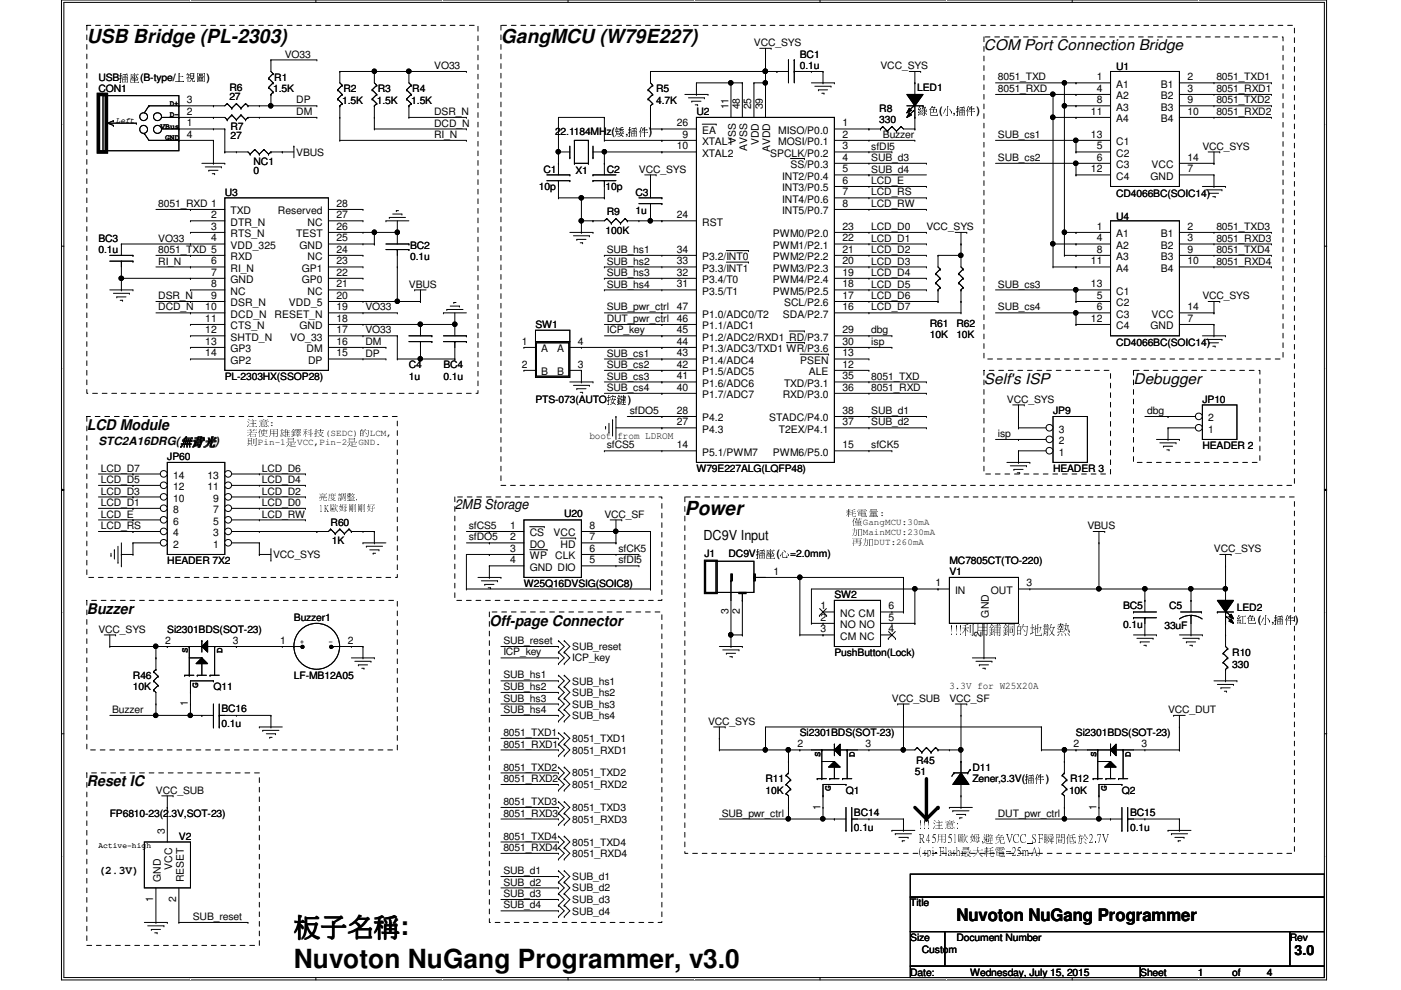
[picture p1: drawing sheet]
<svg xmlns="http://www.w3.org/2000/svg" width="297mm" height="210mm" viewBox="0 0 297 210" stroke-linecap="round" stroke-linejoin="round" font-family="sans-serif">
<defs><g id="words">
<g font-size="5.6">
<text x="62.3" y="198.3">板板板板:</text>
<text x="62.3" y="205.1">Nuvoton NuGang Programmer, v3.0</text>
</g>
<g font-size="4.1">
<text x="18.4" y="9.1">USB Bridge (PL-2303)</text>
<text x="106.2" y="9.1">GangMCU (W79E227)</text>
<text x="145.2" y="109.1">Power</text>
</g>
<text font-size="3.6" x="202.8" y="195.3">Nuvoton NuGang Programmer</text>
<g font-size="3.1">
<text x="208.6" y="10.6">COM Port Connection Bridge</text>
<text x="208.6" y="81.3">Self's ISP</text>
<text x="240.3" y="81.3">Debugger</text>
<text x="18.4" y="91.2">LCD Module</text>
<text x="18.4" y="130.2">Buzzer</text>
<text x="103.8" y="132.6">Off-page Connector</text>
<text x="18.4" y="166.8">Reset IC</text>
</g>
<g font-size="2.9">
<text x="96.4" y="108">2MB Storage</text>
<text x="149.1" y="114.6">DC9V Input</text>
<text x="201.3" y="134.5">!!!利用鋪銅的地散熱</text>
<text x="274.4" y="202.4">3.0</text>
</g>
<g font-size="2.4">
<text x="20.9" y="94.4">STC2A16DRG(無無無)</text>
<text x="194.9" y="175.6">!!! 注意:</text>
<text x="194.9" y="178.5">R45用51歐姆,避免VCC_SF瞬間低於2.7V</text>
<text x="20.9" y="185.3">(2.3V)</text>
<text x="194.9" y="181.4">(spi-Flash最大耗電=25mA)</text>
</g>
<g font-size="2.2">
<text x="159.8" y="9.8">VCC_SYS</text>
<text x="20.9" y="17.1">USB插插(B-type/上上上)</text>
<text x="58.2" y="17.1">R1</text>
<text x="60.4" y="12.2">VO33</text>
<text x="92.1" y="14.6">VO33</text>
<text x="169.6" y="12.2">BC1</text>
<text x="169.6" y="14.7">0.1u</text>
<text x="186.7" y="14.7">VCC_SYS</text>
<text x="211.6" y="17.1">8051_TXD</text>
<text x="232.5" y="17">1</text>
<text x="236.6" y="14.9">U1</text>
<text x="251.8" y="17">2</text>
<text x="257.9" y="17.1">8051_TXD1</text>
<text x="20.9" y="19.6">CON1</text>
<text x="39.6" y="21.9">3</text>
<text x="48.6" y="19.3">R6</text>
<text x="48.6" y="21.3">27</text>
<text x="57.9" y="19.6">1.5K</text>
<text x="62.8" y="21.9">DP</text>
<text x="72.6" y="22">1.5K</text>
<text x="72.8" y="19.6">R2</text>
<text x="79.9" y="22">1.5K</text>
<text x="80.1" y="19.6">R3</text>
<text x="87.2" y="22">1.5K</text>
<text x="87.4" y="19.6">R4</text>
<text x="139.1" y="19.6">R5</text>
<text x="139.1" y="22">4.7K</text>
<text x="154.4" y="23.2" transform="rotate(-90 154.4 23.2)">11</text>
<text x="156.8" y="23.2" transform="rotate(-90 156.8 23.2)">48</text>
<text x="159.3" y="23.2" transform="rotate(-90 159.3 23.2)">25</text>
<text x="161.8" y="23.2" transform="rotate(-90 161.8 23.2)">39</text>
<text x="186.4" y="23.7">R8</text>
<text x="194.5" y="19.3">LED1</text>
<text x="211.6" y="19.5">8051_RXD</text>
<text x="232.5" y="19.5">4</text>
<text x="232.5" y="21.9">8</text>
<text x="236.7" y="18.6">A1</text>
<text x="236.7" y="21">A2</text>
<text x="236.7" y="23.5">A3</text>
<text x="246.1" y="18.6">B1</text>
<text x="246.1" y="21">B2</text>
<text x="246.1" y="23.5">B3</text>
<text x="251.8" y="19.5">3</text>
<text x="251.8" y="21.9">9</text>
<text x="257.9" y="19.5">8051_RXD1</text>
<text x="257.9" y="21.9">8051_TXD2</text>
<text x="39.6" y="26.8">1</text>
<text x="39.6" y="24.3">2</text>
<text x="39.6" y="29.2">4</text>
<text x="48.9" y="27.6">R7</text>
<text x="48.9" y="29.5">27</text>
<text x="62.8" y="24.4">DM</text>
<text x="92.1" y="26.8">DCD_N</text>
<text x="92.1" y="29.3">RI_N</text>
<text x="92.1" y="24.4">DSR_N</text>
<text x="117.7" y="28.6">22.1184MHz(矮,插插)</text>
<text x="143.5" y="26.8">26</text>
<text x="144.7" y="29.2">9</text>
<text x="147.7" y="24.4">U2</text>
<text x="148.9" y="28.4">EA</text>
<text x="165" y="28.4">MISO/P0.0</text>
<text x="178.6" y="26.8">1</text>
<text x="178.6" y="29.2">2</text>
<text x="186.4" y="26.2">330</text>
<text x="187.2" y="29.3">Buzzer</text>
<text x="194.7" y="24.2">綠紅(小,插插)</text>
<text x="211.6" y="29.3">SUB_cs1</text>
<text x="231.3" y="24.3">11</text>
<text x="231.3" y="29.2">13</text>
<text x="236.7" y="25.9">A4</text>
<text x="246.1" y="25.9">B4</text>
<text x="251.8" y="24.3">10</text>
<text x="257.9" y="24.4">8051_RXD2</text>
<text x="53.8" y="34.9">NC1</text>
<text x="62.8" y="33">VBUS</text>
<text x="143.5" y="31.7">10</text>
<text x="148.9" y="30.8">XTAL1</text>
<text x="148.9" y="33.2">XTAL2</text>
<text x="156" y="30.6" transform="rotate(-90 156 30.6)">VSS</text>
<text x="158.4" y="32" transform="rotate(-90 158.4 32)">AVSS</text>
<text x="160.9" y="30.8" transform="rotate(-90 160.9 30.8)">VDD</text>
<text x="163.3" y="33.2">SPCLK/P0.2</text>
<text x="163.3" y="32.3" transform="rotate(-90 163.3 32.3)">AVDD</text>
<text x="165" y="30.8">MOSI/P0.1</text>
<text x="167.6" y="35.6">SS/P0.3</text>
<text x="178.6" y="34.1">4</text>
<text x="178.6" y="31.7">3</text>
<text x="184.7" y="34.1">SUB_d3</text>
<text x="184.7" y="31.7">sfDI5</text>
<text x="211.6" y="34.1">SUB_cs2</text>
<text x="232.5" y="31.7">5</text>
<text x="232.5" y="34.1">6</text>
<text x="236.7" y="30.8">C1</text>
<text x="236.7" y="33.2">C2</text>
<text x="236.7" y="35.6">C3</text>
<text x="244.1" y="35.6">VCC</text>
<text x="251.8" y="34.1">14</text>
<text x="254.9" y="31.7">VCC_SYS</text>
<text x="47.7" y="41.5">U3</text>
<text x="53.8" y="36.9">0</text>
<text x="114.3" y="40.3">10p</text>
<text x="115.2" y="36.6">C1</text>
<text x="122" y="36.9">X1</text>
<text x="128.4" y="40.3">10p</text>
<text x="128.6" y="36.6">C2</text>
<text x="134.7" y="41.5">C3</text>
<text x="135.5" y="36.6">VCC_SYS</text>
<text x="165.9" y="38.1">INT2/P0.4</text>
<text x="165.9" y="40.6">INT3/P0.5</text>
<text x="178.6" y="36.5">5</text>
<text x="178.6" y="39">6</text>
<text x="178.6" y="41.4">7</text>
<text x="184.7" y="41.4">LCD_RS</text>
<text x="184.7" y="39">LCD_E</text>
<text x="184.7" y="36.6">SUB_d4</text>
<text x="231.3" y="36.5">12</text>
<text x="236.6" y="41.7">CD4066BC(SOIC14)</text>
<text x="236.7" y="38.1">C4</text>
<text x="243.9" y="38.1">GND</text>
<text x="251.8" y="36.5">7</text>
<text x="33.6" y="43.9">8051_RXD 1</text>
<text x="44.7" y="46.3">2</text>
<text x="48.9" y="45.4">TXD</text>
<text x="48.9" y="47.8">DTR_N</text>
<text x="58.9" y="45.4">Reserved</text>
<text x="65.2" y="47.8">NC</text>
<text x="71.3" y="43.9">28</text>
<text x="71.3" y="46.3">27</text>
<text x="128.6" y="45.7">R9</text>
<text x="134.7" y="45.4">1u</text>
<text x="143.5" y="46.3">24</text>
<text x="148.9" y="47.8">RST</text>
<text x="165.9" y="43">INT4/P0.6</text>
<text x="165.9" y="45.4">INT5/P0.7</text>
<text x="178.6" y="43.9">8</text>
<text x="184.7" y="43.9">LCD_RW</text>
<text x="236.6" y="46.7">U4</text>
<text x="20.9" y="51.3">BC3</text>
<text x="20.9" y="53.7">0.1u</text>
<text x="33.6" y="51.2">VO33</text>
<text x="33.6" y="53.6">8051_TXD 5</text>
<text x="44.7" y="48.7">3</text>
<text x="44.7" y="51.2">4</text>
<text x="48.9" y="50.3">RTS_N</text>
<text x="48.9" y="52.7">VDD_325</text>
<text x="62.8" y="50.3">TEST</text>
<text x="63.5" y="52.7">GND</text>
<text x="71.3" y="53.6">24</text>
<text x="71.3" y="48.7">26</text>
<text x="71.3" y="51.2">25</text>
<text x="86.9" y="52.7">BC2</text>
<text x="128.4" y="49.6">100K</text>
<text x="128.6" y="53.6">SUB_hs1</text>
<text x="143.5" y="53.6">34</text>
<text x="163.8" y="50.3">PWM0/P2.0</text>
<text x="163.8" y="52.7">PWM1/P2.1</text>
<text x="178.6" y="48.7">23</text>
<text x="178.6" y="51.2">22</text>
<text x="178.6" y="53.6">21</text>
<text x="184.7" y="51.2">LCD_D1</text>
<text x="184.7" y="53.6">LCD_D2</text>
<text x="184.7" y="48.8">LCD_D0</text>
<text x="196.4" y="48.8">VCC_SYS</text>
<text x="232.5" y="48.7">1</text>
<text x="232.5" y="51.2">4</text>
<text x="232.5" y="53.6">8</text>
<text x="236.7" y="50.3">A1</text>
<text x="236.7" y="52.7">A2</text>
<text x="246.1" y="50.3">B1</text>
<text x="246.1" y="52.7">B2</text>
<text x="251.8" y="48.7">2</text>
<text x="251.8" y="51.2">3</text>
<text x="251.8" y="53.6">9</text>
<text x="257.9" y="51.2">8051_RXD3</text>
<text x="257.9" y="53.6">8051_TXD4</text>
<text x="257.9" y="48.8">8051_TXD3</text>
<text x="33.6" y="56.1">RI_N</text>
<text x="44.7" y="56">6</text>
<text x="44.7" y="58.5">7</text>
<text x="48.9" y="55.2">RXD</text>
<text x="48.9" y="57.6">RI_N</text>
<text x="64" y="57.6">GP1</text>
<text x="65.2" y="55.2">NC</text>
<text x="71.3" y="56">23</text>
<text x="71.3" y="58.5">22</text>
<text x="86.9" y="55.2">0.1u</text>
<text x="128.6" y="56.1">SUB_hs2</text>
<text x="128.6" y="58.5">SUB_hs3</text>
<text x="143.5" y="58.5">32</text>
<text x="143.5" y="56">33</text>
<text x="148.9" y="55.2">P3.2/INT0</text>
<text x="148.9" y="57.6">P3.3/INT1</text>
<text x="163.8" y="55.2">PWM2/P2.2</text>
<text x="163.8" y="57.6">PWM3/P2.3</text>
<text x="178.6" y="56">20</text>
<text x="178.6" y="58.5">19</text>
<text x="184.7" y="56.1">LCD_D3</text>
<text x="184.7" y="58.5">LCD_D4</text>
<text x="231.3" y="56">11</text>
<text x="236.7" y="55.2">A3</text>
<text x="236.7" y="57.6">A4</text>
<text x="246.1" y="55.2">B3</text>
<text x="246.1" y="57.6">B4</text>
<text x="251.8" y="56">10</text>
<text x="257.9" y="56.1">8051_RXD4</text>
<text x="33.6" y="63.4">DSR_N</text>
<text x="33.6" y="65.8">DCD_N</text>
<text x="43.5" y="65.8">10</text>
<text x="44.7" y="60.9">8</text>
<text x="44.7" y="63.4">9</text>
<text x="48.9" y="60">GND</text>
<text x="48.9" y="62.5">NC</text>
<text x="48.9" y="64.9">DSR_N</text>
<text x="61.3" y="64.9">VDD_5</text>
<text x="64" y="60">GP0</text>
<text x="65.2" y="62.5">NC</text>
<text x="71.3" y="60.9">21</text>
<text x="71.3" y="63.4">20</text>
<text x="71.3" y="65.8">19</text>
<text x="77.5" y="65.8">VO33</text>
<text x="86.7" y="61">VBUS</text>
<text x="128.6" y="61">SUB_hs4</text>
<text x="128.6" y="65.8">SUB_pwr_ctrl</text>
<text x="143.5" y="60.9">31</text>
<text x="143.5" y="65.8">47</text>
<text x="148.9" y="60">P3.4/T0</text>
<text x="148.9" y="62.5">P3.5/T1</text>
<text x="163.8" y="60">PWM4/P2.4</text>
<text x="163.8" y="62.5">PWM5/P2.5</text>
<text x="166.2" y="64.9">SCL/P2.6</text>
<text x="178.6" y="65.8">16</text>
<text x="178.6" y="60.9">18</text>
<text x="178.6" y="63.4">17</text>
<text x="184.7" y="65.8">LCD_D7</text>
<text x="184.7" y="61">LCD_D5</text>
<text x="184.7" y="63.4">LCD_D6</text>
<text x="211.6" y="65.8">SUB_cs4</text>
<text x="211.6" y="61">SUB_cs3</text>
<text x="231.3" y="60.9">13</text>
<text x="232.5" y="63.4">5</text>
<text x="232.5" y="65.8">6</text>
<text x="236.7" y="62.5">C1</text>
<text x="236.7" y="64.9">C2</text>
<text x="251.8" y="65.8">14</text>
<text x="254.9" y="63.5">VCC_SYS</text>
<text x="43.5" y="68.2">11</text>
<text x="43.5" y="70.7">12</text>
<text x="48.9" y="67.4">DCD_N</text>
<text x="48.9" y="69.8">CTS_N</text>
<text x="58.2" y="67.4">RESET_N</text>
<text x="63.5" y="69.8">GND</text>
<text x="71.3" y="70.7">17</text>
<text x="71.3" y="68.2">18</text>
<text x="77.5" y="70.7">VO33</text>
<text x="113.5" y="69.6">SW1</text>
<text x="128.6" y="68.3">DUT_pwr_ctrl</text>
<text x="128.6" y="70.7">ICP_key</text>
<text x="143.5" y="68.2">46</text>
<text x="143.5" y="70.7">45</text>
<text x="148.9" y="67.4">P1.0/ADC0/T2</text>
<text x="148.9" y="69.8">P1.1/ADC1</text>
<text x="166" y="67.4">SDA/P2.7</text>
<text x="178.6" y="70.7">29</text>
<text x="184.7" y="70.7">dbg</text>
<text x="197.1" y="69.3">R61</text>
<text x="197.1" y="71.8">10K</text>
<text x="202.8" y="69.3">R62</text>
<text x="202.8" y="71.8">10K</text>
<text x="231.3" y="68.2">12</text>
<text x="236.7" y="67.4">C3</text>
<text x="236.7" y="69.8">C4</text>
<text x="243.9" y="69.8">GND</text>
<text x="244.1" y="67.4">VCC</text>
<text x="251.8" y="68.2">7</text>
<text x="43.5" y="73.1">13</text>
<text x="43.5" y="75.6">14</text>
<text x="48.9" y="72.2">SHTD_N</text>
<text x="48.9" y="74.7">GP3</text>
<text x="48.9" y="77.1">GP2</text>
<text x="61.5" y="72.2">VO_33</text>
<text x="65" y="74.7">DM</text>
<text x="65.3" y="77.1">DP</text>
<text x="71.3" y="73.1">16</text>
<text x="71.3" y="75.6">15</text>
<text x="77.5" y="73.2">DM</text>
<text x="77.5" y="75.6">DP</text>
<text x="110.6" y="73.1">1</text>
<text x="110.6" y="78">2</text>
<text x="114.8" y="74.7">A</text>
<text x="118.1" y="74.7">A</text>
<text x="122.5" y="78">3</text>
<text x="122.5" y="73.1">4</text>
<text x="128.6" y="75.6">SUB_cs1</text>
<text x="143.5" y="73.1">44</text>
<text x="143.5" y="75.6">43</text>
<text x="143.5" y="78">42</text>
<text x="148.9" y="72.2">P1.2/ADC2/RXD1 RD/P3.7</text>
<text x="148.9" y="74.7">P1.3/ADC3/TXD1 WR/P3.6</text>
<text x="148.9" y="77.1">P1.4/ADC4</text>
<text x="169.6" y="77.1">PSEN</text>
<text x="178.6" y="73.1">30</text>
<text x="178.6" y="75.6">13</text>
<text x="178.6" y="78">12</text>
<text x="184.7" y="73.2">isp</text>
<text x="236.6" y="73.4">CD4066BC(SOIC14)</text>
<text x="47.7" y="80.5">PL-2303HX(SSOP28)</text>
<text x="86.7" y="78.1">C4</text>
<text x="86.7" y="80.5">1u</text>
<text x="94" y="78.1">BC4</text>
<text x="94" y="80.5">0.1u</text>
<text x="114.8" y="79.5">B</text>
<text x="118.1" y="79.5">B</text>
<text x="128.6" y="80.5">SUB_cs3</text>
<text x="128.6" y="78">SUB_cs2</text>
<text x="128.6" y="82.9">SUB_cs4</text>
<text x="143.5" y="80.4">41</text>
<text x="143.5" y="82.8">40</text>
<text x="148.9" y="79.5">P1.5/ADC5</text>
<text x="148.9" y="82">P1.6/ADC6</text>
<text x="166.2" y="82">TXD/P3.1</text>
<text x="171.5" y="79.5">ALE</text>
<text x="178.6" y="80.4">35</text>
<text x="178.6" y="82.8">36</text>
<text x="184.7" y="82.9">8051_RXD</text>
<text x="184.7" y="80.5">8051_TXD</text>
<text x="113.5" y="85.4">PTS-073(AUTO按按)</text>
<text x="133.5" y="87.8">sfDO5</text>
<text x="143.5" y="87.8">28</text>
<text x="148.9" y="84.4">P1.7/ADC7</text>
<text x="148.9" y="89.3">P4.2</text>
<text x="163.1" y="89.3">STADC/P4.0</text>
<text x="165.9" y="84.4">RXD/P3.0</text>
<text x="178.6" y="87.8">38</text>
<text x="184.7" y="87.8">SUB_d1</text>
<text x="213.5" y="85.4">VCC_SYS</text>
<text x="223.3" y="87.8">JP9</text>
<text x="243.2" y="87.8">dbg</text>
<text x="254.9" y="85.4">JP10</text>
<text x="256.2" y="89.3">2</text>
<text x="125" y="93">boot from LDROM</text>
<text x="128.6" y="95.1">sfCS5</text>
<text x="143.5" y="90.2">27</text>
<text x="143.5" y="95">14</text>
<text x="148.9" y="91.7">P4.3</text>
<text x="165.1" y="91.7">T2EX/P4.1</text>
<text x="178.6" y="90.2">37</text>
<text x="178.6" y="95">15</text>
<text x="184.7" y="90.2">SUB_d2</text>
<text x="184.7" y="95.1">sfCK5</text>
<text x="211.6" y="92.7">isp</text>
<text x="224.5" y="94.2">2</text>
<text x="224.5" y="91.7">3</text>
<text x="254.9" y="95.2">HEADER 2</text>
<text x="256.2" y="91.7">1</text>
<text x="21.4" y="100">LCD_D7</text>
<text x="35.5" y="97.6">JP60</text>
<text x="36.7" y="101.5">14</text>
<text x="44" y="101.5">13</text>
<text x="55.5" y="100">LCD_D6</text>
<text x="147.7" y="100">W79E227ALG(LQFP48)</text>
<text x="148.9" y="96.6">P5.1/PWM7</text>
<text x="163.8" y="96.6">PWM6/P5.0</text>
<text x="223.3" y="100">HEADER 3</text>
<text x="224.5" y="96.6">1</text>
<text x="21.4" y="107.3">LCD_D1</text>
<text x="21.4" y="104.9">LCD_D3</text>
<text x="21.4" y="102.4">LCD_D5</text>
<text x="36.7" y="106.4">10</text>
<text x="36.7" y="103.9">12</text>
<text x="44" y="103.9">11</text>
<text x="45.2" y="106.4">9</text>
<text x="55.5" y="102.4">LCD_D4</text>
<text x="55.5" y="107.3">LCD_D0</text>
<text x="55.5" y="104.9">LCD_D2</text>
<text x="21.4" y="112.2">LCD_RS</text>
<text x="21.4" y="109.7">LCD_E</text>
<text x="36.7" y="113.7">4</text>
<text x="36.7" y="111.3">6</text>
<text x="36.7" y="108.8">8</text>
<text x="45.2" y="113.7">3</text>
<text x="45.2" y="111.3">5</text>
<text x="45.2" y="108.8">7</text>
<text x="55.5" y="109.7">LCD_RW</text>
<text x="70.1" y="111.5">R60</text>
<text x="99.4" y="112.2">sfCS5</text>
<text x="108.2" y="112.1">1</text>
<text x="112.3" y="113.7">CS</text>
<text x="117.3" y="113.7">VCC</text>
<text x="119.6" y="109.6">U20</text>
<text x="125" y="112.1">8</text>
<text x="128.1" y="109.8">VCC_SF</text>
<text x="230.5" y="112.2">VBUS</text>
<text x="35.5" y="119.5">HEADER 7X2</text>
<text x="36.7" y="116.1">2</text>
<text x="45.2" y="116.1">1</text>
<text x="57.9" y="118.3">VCC_SYS</text>
<text x="70.4" y="115.4">1K</text>
<text x="99.4" y="114.6">sfDO5</text>
<text x="108.2" y="114.6">2</text>
<text x="108.2" y="117">3</text>
<text x="108.2" y="119.4">4</text>
<text x="112.3" y="116.1">DO</text>
<text x="112.3" y="118.6">WP</text>
<text x="117.7" y="118.6">CLK</text>
<text x="118.8" y="116.1">HD</text>
<text x="125" y="117">6</text>
<text x="125" y="119.4">5</text>
<text x="125" y="114.6">7</text>
<text x="131.1" y="119.5">sfDI5</text>
<text x="131.1" y="117.1">sfCK5</text>
<text x="149.3" y="118.1">J1</text>
<text x="154.5" y="118.1">DC9V插插(心=2.0mm)</text>
<text x="201.3" y="119.5">MC7805CT(TO-220)</text>
<text x="257.4" y="117.1">VCC_SYS</text>
<text x="111.1" y="124.4">W25Q16DVSIG(SOIC8)</text>
<text x="112.3" y="121">GND DIO</text>
<text x="164" y="121.9">1</text>
<text x="198.4" y="124.3">1</text>
<text x="201.3" y="122">V1</text>
<text x="202.5" y="125.9">IN</text>
<text x="210.1" y="125.9">OUT</text>
<text x="217.6" y="124.3">3</text>
<text x="62.3" y="131.7">Buzzer1</text>
<text x="154.4" y="130.2" transform="rotate(-90 154.4 130.2)">3</text>
<text x="156.8" y="130.2" transform="rotate(-90 156.8 130.2)">2</text>
<text x="174" y="129.2">1</text>
<text x="174" y="131.6">2</text>
<text x="176.9" y="126.9">SW2</text>
<text x="178.1" y="130.8">NC CM</text>
<text x="188.4" y="129.2">6</text>
<text x="188.4" y="131.6">5</text>
<text x="209.6" y="130.9" transform="rotate(-90 209.6 130.9)">GND</text>
<text x="238.1" y="129">BC5</text>
<text x="247.9" y="129">C5</text>
<text x="262.3" y="129.5">LED2</text>
<text x="262.3" y="132">紅紅(小,插插</text>
<text x="274.6" y="132">)</text>
<text x="20.9" y="134.2">VCC_SYS</text>
<text x="35" y="136.5">2</text>
<text x="35.5" y="134.2">Si2301BDS(SOT-23)</text>
<text x="49.4" y="136.5">3</text>
<text x="59.4" y="136.5">1</text>
<text x="73.7" y="136.5">2</text>
<text x="106.7" y="136.6">SUB_reset</text>
<text x="121.3" y="137.8">SUB_reset</text>
<text x="174" y="134.1">3</text>
<text x="178.1" y="133.2">NO NO</text>
<text x="178.1" y="135.6">CM NC</text>
<text x="188.4" y="134.1">4</text>
<text x="208.1" y="135.1" transform="rotate(-90 208.1 135.1)">2</text>
<text x="238.1" y="133.2">0.1u</text>
<text x="246.9" y="133.4">33uF</text>
<text x="28.2" y="143.9">R46</text>
<text x="62.3" y="143.9">LF-MB12A05</text>
<text x="106.7" y="143.8">SUB_hs1</text>
<text x="106.7" y="139">ICP_key</text>
<text x="121.3" y="140.3">ICP_key</text>
<text x="176.9" y="139.1">PushButton(Lock)</text>
<text x="261.3" y="139.1">R10</text>
<text x="261.3" y="141.7">330</text>
<text x="28.2" y="146.3">10K</text>
<text x="39.8" y="149.7" transform="rotate(-90 39.8 149.7)">1</text>
<text x="45.3" y="146.3">Q11</text>
<text x="106.7" y="146.3">SUB_hs2</text>
<text x="106.7" y="148.8">SUB_hs3</text>
<text x="121.3" y="145.2">SUB_hs1</text>
<text x="121.3" y="147.6">SUB_hs2</text>
<text x="189.1" y="148.8">VCC_SUB</text>
<text x="201.3" y="146.1">3.3V for W25X20A</text>
<text x="201.3" y="148.8">VCC_SF</text>
<text x="23.8" y="151.2">Buzzer</text>
<text x="46.9" y="151">BC16</text>
<text x="46.9" y="154.2">0.1u</text>
<text x="106.7" y="151.2">SUB_hs4</text>
<text x="121.3" y="150">SUB_hs3</text>
<text x="121.3" y="152.4">SUB_hs4</text>
<text x="150.1" y="153.7">VCC_SYS</text>
<text x="247.6" y="151.3">VCC_DUT</text>
<text x="106.7" y="156">8051_TXD1</text>
<text x="106.7" y="158.5">8051_RXD1</text>
<text x="121.3" y="159.8">8051_RXD1</text>
<text x="121.3" y="157.4">8051_TXD1</text>
<text x="169.1" y="158.5">2</text>
<text x="169.6" y="156.1">Si2301BDS(SOT-23)</text>
<text x="183.5" y="158.5">3</text>
<text x="194.2" y="162">R45</text>
<text x="227.6" y="158.5">2</text>
<text x="228.1" y="156.1">Si2301BDS(SOT-23)</text>
<text x="242" y="158.5">3</text>
<text x="106.7" y="165.8">8051_RXD2</text>
<text x="106.7" y="163.4">8051_TXD2</text>
<text x="121.3" y="164.6">8051_TXD2</text>
<text x="121.3" y="167.1">8051_RXD2</text>
<text x="162.3" y="165.9">R11</text>
<text x="194" y="164.4">51</text>
<text x="206.2" y="163.4">D11</text>
<text x="206.2" y="165.9">Zener,3.3V(插插)</text>
<text x="226.9" y="165.9">R12</text>
<text x="23.3" y="173.2">FP6810-23(2.3V,SOT-23)</text>
<text x="33.1" y="168.3">VCC_SUB</text>
<text x="106.7" y="173.1">8051_RXD3</text>
<text x="106.7" y="170.7">8051_TXD3</text>
<text x="121.3" y="172">8051_TXD3</text>
<text x="153" y="173.1">SUB_pwr_ctrl</text>
<text x="162.3" y="168.3">10K</text>
<text x="173.9" y="171.7" transform="rotate(-90 173.9 171.7)">1</text>
<text x="179.4" y="168.3">Q1</text>
<text x="181.1" y="172.9">BC14</text>
<text x="211.6" y="173.1">DUT_pwr_ctrl</text>
<text x="226.6" y="168.3">10K</text>
<text x="232.4" y="171.7" transform="rotate(-90 232.4 171.7)">1</text>
<text x="237.9" y="168.3">Q2</text>
<text x="239.6" y="172.9">BC15</text>
<text x="34.9" y="176.8" transform="rotate(-90 34.9 176.8)">3</text>
<text x="37.9" y="178.1">V2</text>
<text x="106.7" y="178">8051_TXD4</text>
<text x="121.3" y="179.3">8051_TXD4</text>
<text x="121.3" y="174.4">8051_RXD3</text>
<text x="181.1" y="176.1">0.1u</text>
<text x="239.6" y="176.1">0.1u</text>
<text x="36.5" y="184.4" transform="rotate(-90 36.5 184.4)">VCC</text>
<text x="106.7" y="185.3">SUB_d1</text>
<text x="106.7" y="180.4">8051_RXD4</text>
<text x="121.3" y="181.7">8051_RXD4</text>
<text x="32.5" y="191.2" transform="rotate(-90 32.5 191.2)">1</text>
<text x="34.1" y="187" transform="rotate(-90 34.1 187)">GND</text>
<text x="37.4" y="191.2" transform="rotate(-90 37.4 191.2)">2</text>
<text x="38.9" y="187" transform="rotate(-90 38.9 187)">RESET</text>
<text x="106.7" y="187.7">SUB_d2</text>
<text x="106.7" y="190.2">SUB_d3</text>
<text x="121.3" y="191.5">SUB_d3</text>
<text x="121.3" y="186.6">SUB_d1</text>
<text x="121.3" y="189">SUB_d2</text>
<text x="40.9" y="195.1">SUB_reset</text>
<text x="106.7" y="192.6">SUB_d4</text>
<text x="121.3" y="193.9">SUB_d4</text>
<text x="193" y="192.2">Title</text>
<text x="193" y="199.5">Size</text>
<text x="195.4" y="202">Custom</text>
<text x="202.8" y="199.5">Document Number</text>
<text x="273.5" y="199.5">Rev</text>
<text x="193" y="206.8">Date:</text>
<text x="205.7" y="206.8">Wednesday, July 15, 2015</text>
<text x="241.8" y="206.8">Sheet</text>
<text x="254" y="206.8">1</text>
<text x="261.3" y="206.8">of</text>
<text x="268.6" y="206.8">4</text>
</g>
<g font-size="1.9">
<text x="52.3" y="90.3">注注:</text>
<text x="52.3" y="92.4">若若若若若若若(SEDC)的LCM,</text>
<text x="52.3" y="94.4">則Pin-1是VCC,Pin-2是GND.</text>
<text x="67.7" y="106">亮度調整,</text>
<text x="67.7" y="108.4">1K歐姆剛剛好</text>
<text x="179.4" y="109.3">耗耗耗:</text>
<text x="180.5" y="111.4">僅GangMCU:30mA</text>
<text x="180.5" y="113.5">加MainMCU:230mA</text>
<text x="180.5" y="115.5">再加DUT:260mA</text>
<text x="39.8" y="138.5" transform="rotate(-90 39.8 138.5)">S</text>
<text x="47.2" y="138.5" transform="rotate(-90 47.2 138.5)">D</text>
<text x="42" y="145.8" transform="rotate(-90 42 145.8)">G</text>
<text x="173.9" y="160.5" transform="rotate(-90 173.9 160.5)">S</text>
<text x="181.3" y="160.5" transform="rotate(-90 181.3 160.5)">D</text>
<text x="232.4" y="160.5" transform="rotate(-90 232.4 160.5)">S</text>
<text x="239.8" y="160.5" transform="rotate(-90 239.8 160.5)">D</text>
<text x="176.1" y="167.8" transform="rotate(-90 176.1 167.8)">G</text>
<text x="234.7" y="167.8" transform="rotate(-90 234.7 167.8)">G</text>
</g>
<g font-size="1.7">
<text x="36" y="22.4">D+</text>
<text x="24.5" y="26.1">Left</text>
<text x="34" y="27.3">VBus</text>
<text x="35" y="29.8">GND</text>
<text x="36" y="24.8">D-</text>
<text x="63.5" y="136.4">+</text>
<text x="69.6" y="136.4">-</text>
<text x="20.9" y="179.8">Active-high</text>
</g>
<g font-size=".2">
<text x="40.3" y=".3">5</text>
<text x="93.7" y=".3">4</text>
<text x="147.1" y=".3">3</text>
<text x="200.6" y=".3">2</text>
<text x="254" y=".3">1</text>
<text x="13.2" y="26.5">D</text>
<text x="280.9" y="26.5">D</text>
<text x="13.2" y="78.2">C</text>
<text x="280.9" y="78.2">C</text>
<text x="13.2" y="129.9">B</text>
<text x="280.9" y="129.9">B</text>
<text x="13.2" y="181.6">A</text>
<text x="280.9" y="181.6">A</text>
<text x="40.3" y="207.6">5</text>
<text x="93.7" y="207.6">4</text>
<text x="147.1" y="207.6">3</text>
<text x="200.6" y="207.6">2</text>
<text x="254" y="207.6">1</text>
</g>
</g></defs>
<path d="M13 0h268.3v207.8h-268.3zM13.5 .5h267.3v206.8h-267.3z" fill="none" stroke="#000" stroke-width=".21"/>
<g fill="#fff">
<path d="M40.3 .1h.1v.3h-.1z"/>
<path d="M40.3 207.4h.1v.2h-.1z"/>
</g>
<path d="M67 0v.5M67 207.3v.5" fill="none" stroke="#000" stroke-width=".21"/>
<g fill="#fff">
<path d="M93.7 .1h.1v.3h-.1z"/>
<path d="M93.7 207.4h.1v.2h-.1z"/>
</g>
<path d="M120.4 0v.5M120.4 207.3v.5" fill="none" stroke="#000" stroke-width=".21"/>
<g fill="#fff">
<path d="M147.1 .1h.2v.3h-.2z"/>
<path d="M147.1 207.4h.2v.2h-.2z"/>
</g>
<path d="M173.9 0v.5M173.9 207.3v.5" fill="none" stroke="#000" stroke-width=".21"/>
<g fill="#fff">
<path d="M200.6 .1h.1v.3h-.1z"/>
<path d="M200.6 207.4h.1v.2h-.1z"/>
</g>
<path d="M227.3 0v.5M227.3 207.3v.5" fill="none" stroke="#000" stroke-width=".21"/>
<g fill="#fff">
<path d="M254 .1h.2v.3h-.2z"/>
<path d="M254 207.4h.2v.2h-.2z"/>
<path d="M13.2 26.3h.1v.3h-.1z"/>
<path d="M280.9 26.3h.2v.3h-.2z"/>
<path d="M13.2 78h.1v.3h-.1z"/>
<path d="M280.9 78h.2v.3h-.2z"/>
</g>
<path d="M13 52.2h.5M280.8 52.2h.5" fill="none" stroke="#000" stroke-width=".21"/>
<g fill="#fff">
<path d="M13.2 129.7h.1v.3h-.1z"/>
<path d="M280.9 129.7h.1v.3h-.1z"/>
</g>
<path d="M13 103.9h.5M13.3 103.7l.2 .2-.2 .1zM280.8 103.9l.2-.2v.3zM280.8 103.9h.5" fill="none" stroke="#000" stroke-width=".21"/>
<path d="M13.3 103.7l.2 .2-.2 .1zM280.8 103.9l.2-.2v.3z" fill="#000"/>
<g fill="#fff">
<path d="M13.2 181.4h.1v.3h-.1z"/>
<path d="M280.9 181.4h.1v.3h-.1z"/>
</g>
<g fill="none" stroke="#000" stroke-width=".21">
<path d="M57.4 12.7h9.8M67.2 12.7h.1M71.6 19h.1M71.6 19l1 1M72 15.2h.1M72 15.2h26.9M72 15.2v2.4l.6 .5M72.6 18.1h.1M72.6 18.1l-1 .9M78.9 19h.1M78.9 19l1 1M79.4 15.2h.1"/>
<path d="M79.4 15.2v2.4l.5 .5M79.9 18.1h.1M79.9 18.1l-1 .9M86.7 15.2h.1M98.9 15.2h.1M137.9 15.2h26.8M155 17.6h.1M157.4 17.6h.1M157.4 17.6h-9.7v2.4M159.8 17.6h2.5M161.1 10.2h2.4M162.3 15.2h.1"/>
<path d="M162.3 17.6h.1M162.3 12.7h.1M162.3 10.2v7.4M163.5 10.2h.1M164.7 15.2h.1M172 15.2h2.5M172 17.6h4.9M172.8 18.3h3.4M173.5 19h.1M173.5 19h2M174.2 19.8h.5M174.5 17.6h.1"/>
<path d="M174.5 15.2h.1M174.5 15.2v2.4M174.7 19.8h.1M176.2 18.3h.1M176.9 17.6h.1M192.8 15.2h2.4M194 17.6h.1M194 15.2v2.4M195.2 15.2h.1M211.1 17.6h17M225.7 17.6h.1M225.7 17.6v36.5"/>
<path d="M228.1 17.6h.1M257.4 17.6h12.2M269.6 17.6h.1M42.8 34.6h4.9M43.5 35.4h3.4M44.3 36.1h.1M44.3 36.1h1.9M45 36.8h.5M45.3 34.6h.1M45.3 24.9h.1M45.3 27.3h2.4M45.3 24.9h2.4l.5 .5"/>
<path d="M45.3 29.8v4.8M45.5 36.8h.1M46.9 35.4h.1M47.7 27.3h.1M47.7 32.2h.1M47.7 34.6h.1M47.7 32.2h2.4M47.7 27.3v4.9M48.2 25.4h.1M49.1 24.4h.1M49.1 24.4l1 1M49.1 24.4l-.9 1"/>
<path d="M50.1 25.4h.1M51.1 24.4h.1M51.1 24.4l1 1M51.1 24.4l-1 1M52.1 25.4h.1M52.6 24.9h.1M52.6 24.9h14.6M52.6 24.9l-.5 .5M55 24.9h.1M55 22.4h12.2M57.4 22.4h.1M59.9 32.2h.1"/>
<path d="M59.9 32.2h2.4M62.3 31h.1M62.3 31v2.4M67.2 22.4h.1M67.2 24.9h.1M71.6 21h.1M71.6 21l1 1M72 29.8h.1M72 22.4h.1M72 24.9h.1M72 29.8h26.9M72 22.4v7.4"/>
<path d="M72.6 22h.1M72.6 20h.1M72.6 22l-.6 .4M72.6 20l-1 1M78.9 21h.1M78.9 21l1 1M79.4 27.3h.1M79.4 22.4h.1M79.4 24.9h.1M79.4 22.4v4.9M79.4 27.3h19.5M79.9 22h.1"/>
<path d="M79.9 20h.1M79.9 22l-.5 .4M79.9 20l-1 1M86.7 24.9h12.2M98.9 27.3h.1M98.9 29.8h.1M98.9 24.9h.1M118.4 34.6h.1M118.4 32.2h.1M128.1 34.6h.1M128.1 29.8h.1M128.1 24.9h.1"/>
<path d="M128.1 29.8h12.2M128.1 24.9v4.9M128.1 24.9h-9.7v9.7M136.7 37.1h2.4M137.9 27.3h.1M137.9 39.5h.1M137.9 27.3h2.4M137.9 24.9v2.4M137.9 37.1v4.9M139.1 37.1h.1M140.3 29.8h.1M140.3 27.3h.1"/>
<path d="M140.3 32.2h.1M140.3 32.2h-12.2v2.4M145.2 20h4.9M146 20.7h3.3M146.7 21.5h.1M146.7 21.5h1.9M147.4 22.2h.5M147.7 20h.1M147.9 22.2h.1M149.3 20.7h.1M150.1 20h.1M184.2 37.1h.1"/>
<path d="M184.2 29.8h9.8M184.2 32.2h4.9M184.2 39.5h12.2M184.2 34.6h12.2M184.2 37.1h12.2M189.1 32.2h.1M194 29.8h.1M196.4 39.5h.1M196.4 34.6h.1M211.1 29.8h17M211.1 20h17M211.1 34.6h17"/>
<path d="M223.3 20h.1M223.3 24.9h.1M223.3 24.9h4.8M223.3 20v36.6M225.7 22.4h.1M225.7 22.4h2.4M228.1 32.2h.1M228.1 29.8h.1M228.1 22.4h.1M228.1 37.1h.1M228.1 24.9h.1M228.1 20h.1"/>
<path d="M228.1 34.6h.1M228.1 29.8v2.4M228.1 34.6v2.5M254.9 39.5h4.9M256.2 32.2h2.4M257.4 39.5h.1M257.4 34.6h.1M257.4 24.9h12.2M257.4 22.4h12.2M257.4 20h12.2M257.4 32.2v2.4M257.4 37.1v2.4"/>
<path d="M258.6 32.2h.1M259.8 39.5h.1M269.6 20h.1M269.6 22.4h.1M269.6 24.9h.1M25.7 51.7h22M33.1 56.6h14.6M33.1 54.1h14.6M33.1 44.4h14.6M40.4 44.4h.1M40.4 59h.1M40.4 51.7h.1"/>
<path d="M40.4 56.6h.1M40.4 54.1h.1M40.4 46.8h.1M40.4 49.3h.1M40.4 46.8h7.3M40.4 49.3h7.3M47.7 42h21.9v36.5h-21.9zM47.7 59h-22v2.5M69.6 46.8h7.4M69.6 56.6h7.4M69.6 54.1h7.4M69.6 44.4h7.4"/>
<path d="M69.6 51.7h9.8M69.6 59h7.4M69.6 49.3h14.6M77 44.4h.1M77 46.8h.1M77 49.3h.1M77 51.7h.1M77 54.1h.1M77 56.6h.1M77 59h.1M79.4 51.7h.1M79.4 49.3h.1"/>
<path d="M79.4 49.3v2.4M81.8 46.8h.1M81.8 46.8h4.9M82.5 46.1h.1M82.5 46.1h3.5M83.3 45.4h1.9M84 44.7h.1M84 44.7h.5M84.2 49.3h.1M84.2 46.8v2.5M84.2 56.6v7.3M85.2 45.4h.1"/>
<path d="M118.4 42h9.7M120.8 49.3h4.9M121.6 50h3.4M122.3 50.8h.1M122.3 50.8h1.9M123 51.5h.5M123.3 49.3h.1M123.3 42h.1M123.3 46.8h.1M123.3 42v7.3M123.5 51.5h.1M125 50h.1"/>
<path d="M125.7 46.8h.1M125.7 49.3h.1M128.1 56.6h.1M128.1 54.1h.1M128.1 42h.1M128.1 59h.1M128.1 56.6h12.2M128.1 54.1h12.2M128.1 59h12.2M128.6 46.4h.1M128.6 46.4l-.5 .4h-4.8M128.6 46.4l1 .9"/>
<path d="M129.6 47.3h.1M130.6 46.4h.1M130.6 46.4l-1 .9M130.6 46.4l1 .9M131.6 47.3h.1M132.5 46.4h.1M132.5 46.4l-.9 .9M132.5 46.4l.5 .4M133 46.8h.1M133 46.8h7.3M135.5 46.8h.1M135.5 42h4.8"/>
<path d="M135.5 43.2h4.8M137.9 46.8h.1M137.9 43.2h.1M137.9 43.2v3.6M140.3 46.8h.1M140.3 43.2h.1M140.3 42h.1M184.2 42h12.2M184.2 56.6h12.2M184.2 54.1h12.2M184.2 44.4h12.2M184.2 51.7h12.2"/>
<path d="M184.2 59h12.2M184.2 49.3h12.2M196.4 42h.1M196.4 56.6h.1M196.4 44.4h.1M196.4 51.7h.1M196.4 59h.1M196.4 54.1h.1M196.4 49.3h.1M198.9 54.1h4.8M202.5 49.3h2.5M203.7 54.1h.1"/>
<path d="M203.7 51.7h.1M203.7 49.3v4.8M205 49.3h.1M223.3 51.7h.1M223.3 56.6h.1M223.3 56.6h4.8M223.3 51.7h4.8M225.7 49.3h.1M225.7 54.1h.1M225.7 54.1h2.4M225.7 49.3h2.4M228.1 51.7h.1"/>
<path d="M228.1 56.6h.1M228.1 49.3h.1M228.1 54.1h.1M255.7 40.3h3.4M256.4 41h.1M256.4 41h2M257.1 41.7h.5M257.4 56.6h12.2M257.4 54.1h12.2M257.4 51.7h12.2M257.4 49.3h12.2M257.6 41.7h.1"/>
<path d="M259.1 40.3h.1M269.6 51.7h.1M269.6 54.1h.1M269.6 49.3h.1M269.6 56.6h.1M23.3 61.5h4.9M24 62.2h3.4M24.8 62.9h.1M24.8 62.9h1.9M25.5 63.7h.5M25.7 61.5h.1M26 63.7h.1"/>
<path d="M27.4 62.2h.1M28.2 61.5h.1M33.1 66.3h14.6M33.1 63.9h14.6M40.4 63.9h.1M40.4 66.3h.1M40.4 61.5h.1M40.4 68.8h.1M40.4 71.2h.1M40.4 73.7h.1M40.4 76.1h.1M40.4 76.1h7.3"/>
<path d="M40.4 73.7h7.3M40.4 61.5h7.3M40.4 68.8h7.3M40.4 71.2h7.3M69.6 66.3h14.6M69.6 76.1h12.2M69.6 73.7h12.2M69.6 61.5h7.4M69.6 68.8h26.8M69.6 71.2h14.6M69.6 63.9h19.6M77 61.5h.1"/>
<path d="M77 63.9h.1M77 66.3h.1M77 68.8h.1M77 71.2h.1M77 73.7h.1M77 76.1h.1M81.8 73.7h.1M81.8 76.1h.1M84.2 76.1h.1M84.2 71.2h.1M84.2 66.3h.1M84.2 63.9h.1"/>
<path d="M84.2 76.1h12.2M84.2 71.2v4.9M87.9 61.5h.1M87.9 61.5h2.4M89.2 63.9h.1M89.2 76.1h.1M89.2 68.8h.1M89.2 61.5v2.4M94 66.3h.1M94 66.3h4.9M94.7 65.6h.1M94.7 65.6h3.5"/>
<path d="M95.5 64.9h1.9M96.2 64.1h.1M96.2 64.1h.5M96.4 68.8h.1M96.4 76.1h.1M96.4 66.3v2.5M97.4 64.9h.1M111.1 73.7h.1M111.1 78.5h.1M111.1 73.7h2.4M111.1 78.5h2.4M113.5 72.4h7.3v7.6h-7.3z"/>
<path d="M113.5 70h7.3v2.4h-7.3zM113.7 72.7h6.9v7.1h-6.9zM120.8 73.7h19.5M120.8 78.5h2.5M123.3 78.5h.1M123.3 73.7h.1M123.3 78.5v2.5M128.1 61.5h.1M128.1 66.3h12.2M128.1 76.1h12.2M128.1 61.5h12.2M128.1 68.8h12.2"/>
<path d="M128.1 78.5h12.2M128.1 71.2h12.2M140.3 76.1h.1M140.3 73.7h.1M140.3 68.8h.1M140.3 78.5h.1M140.3 66.3h.1M140.3 71.2h.1M184.2 66.3h19.5M184.2 73.7h4.9M184.2 61.5h12.2M184.2 71.2h4.9"/>
<path d="M184.2 63.9h14.7M189.1 73.7h.1M189.1 71.2h.1M196.4 61.5h.1M198.9 63.9h.1M203.7 66.3h.1M203.7 63.9h.1M203.7 63.9v2.4M211.1 66.3h17M211.1 61.5h17M228.1 68.8h.1M228.1 63.9h.1"/>
<path d="M228.1 66.3h.1M228.1 61.5h.1M228.1 61.5v2.4M228.1 66.3v2.5M254.9 71.2h4.9M255.7 72h3.4M256.2 63.9h2.4M256.4 72.7h.1M256.4 72.7h2M257.1 73.4h.5M257.4 71.2h.1M257.4 66.3h.1"/>
<path d="M257.4 63.9v2.4M257.4 68.8v2.4M257.6 73.4h.1M258.6 63.9h.1M259.1 72h.1M259.8 71.2h.1M120.8 81h4.9M121.6 81.7h3.4M122.3 82.4h.1M122.3 82.4h1.9M123 83.2h.5M123.3 81h.1"/>
<path d="M123.5 83.2h.1M125 81.7h.1M125.7 81h.1M128.1 95.6h.1M128.1 81h12.2M128.1 83.4h12.2M128.1 95.6h12.2M128.4 90.5h.1M128.4 90.5v.5M129.1 91.7h.1M129.1 89.7v2M129.9 89h.1"/>
<path d="M129.9 89v3.5M130.6 88.3h.1M130.6 90.7h9.7M130.6 88.3v4.9M133 88.3h7.3M140.3 81h.1M140.3 83.4h.1M140.3 90.7h.1M140.3 88.3h.1M184.2 81h12.2M184.2 83.4h12.2M184.2 88.3h12.2"/>
<path d="M184.2 90.7h12.2M184.2 95.6h4.9M189.1 95.6h.1M196.4 83.4h.1M196.4 81h.1M196.4 88.3h.1M196.4 90.7h.1M211.1 93.2h4.8M213.5 98h4.9M214.2 98.8h3.4M214.7 85.9h2.5M215 99.5h.1"/>
<path d="M215 99.5h1.9M215.9 93.2h.1M215.9 90.7h.1M215.9 98h.1M215.9 88.3h.1M215.9 85.9v4.8M215.9 95.6v2.4M217.2 85.9h.1M217.6 98.8h.1M218.4 98h.1M223.3 88.3h7.2v9.7h-7.2zM242.7 88.3h4.9"/>
<path d="M245.2 93.2h4.9M245.9 93.9h3.4M246.7 94.6h.1M246.7 94.6h1.9M247.4 95.4h.5M247.6 88.3h.1M247.6 93.2h.1M247.6 90.7v2.5M247.9 95.4h.1M249.3 93.9h.1M250.1 93.2h.1M20.9 107.8h7.3"/>
<path d="M20.9 102.9h7.3M20.9 100.5h7.3M20.9 105.4h7.3M20.9 110.2h7.3M20.9 112.7h7.3M23.5 117.8h.1M23.5 117.3v.5M24.3 116.6h.1M24.3 116.6v1.9M25 119.3h.1M25 115.8v3.5M25.7 117.6h.1"/>
<path d="M25.7 120h.1M25.7 115.1v4.9M25.7 117.6h2.5M28.2 107.8h.1M28.2 100.5h.1M28.2 105.4h.1M28.2 112.7h.1M28.2 102.9h.1M28.2 110.2h.1M28.2 117.6h.1M28.2 115.1v2.5M55 117.6h.1"/>
<path d="M55 107.8h9.8M55 102.9h9.8M55 100.5h9.8M55 105.4h9.8M55 110.2h9.8M55 112.7h12.2M55 115.1v2.5M55 117.6h2.4M57.4 118.8h.1M57.4 116.3v2.5M64.8 102.9h.1M64.8 107.8h.1"/>
<path d="M64.8 105.4h.1M64.8 110.2h.1M64.8 100.5h.1M67.2 112.7h.1M77 115.1h.1M77 112.7h2.4M77 115.1h4.8M77.7 115.8h.1M77.7 115.8h3.4M78.4 116.6h1.9M79.1 117.3h.1M79.1 117.3h.5"/>
<path d="M79.4 112.7h.1M79.4 115.1h.1M79.4 112.7v2.4M80.3 116.6h.1M98.9 112.7h4.9M98.9 115.1h4.9M103.8 112.7h.1M103.8 115.1h.1M103.8 117.6h.1M103.8 117.6h-4.9v7.3M103.8 120v2.4M129.4 110.2h2.4"/>
<path d="M130.6 115.1h.1M130.6 112.7h.1M130.6 112.7h7.3M130.6 117.6h4.9M130.6 110.2v4.9M130.6 120h4.9M131.8 110.2h.1M135.5 120h.1M135.5 117.6h.1M137.9 112.7h.1M137.9 112.7v12.2M215.7 100.2h.5"/>
<path d="M216.2 100.2h.1M231.8 112.7h2.4M233 115.1h.1M233 112.7v12.2M234.2 112.7h.1M258.6 117.6h2.4M259.8 120h.1M259.8 117.6v7.3M261 117.6h.1M22.1 134.6h2.4M23.3 137.1h.1M23.3 137.1h12.2"/>
<path d="M23.3 134.6v2.5M24.5 134.6h.1M33.1 137.1h.1M33.1 139.5h.1M33.1 137.1v2.4M35.5 137.1h.1M50.1 137.1h.1M50.1 137.1h9.8M74.5 137.1h2.5M74.5 139.5h4.9M77 137.1h.1M77 139.5h.1"/>
<path d="M77 137.1v2.4M79.4 139.5h.1M98.9 124.9h.1M98.9 124.9h39M101.3 122.4h4.9M102.1 123.1h3.4M102.8 123.9h.1M102.8 123.9h1.9M103.5 124.6h.5M103.8 122.4h.1M104 124.6h.1M105.5 123.1h.1"/>
<path d="M106.2 122.4h.1M106.2 137.1h12.2M106.2 139.5h12.2M118.4 137.1h.1M118.4 139.5h.1M118.4 135.8h.1M118.4 138.3h.1M118.4 135.8l1.2 1.3-1.2 1.2M118.4 138.3l1.2 1.2-1.2 1.2M119.6 135.8h.1M119.6 138.3h.1M119.6 135.8l1.2 1.3-1.2 1.2"/>
<path d="M119.6 138.3l1.2 1.2-1.2 1.2M137.9 124.9h.1M152.5 137.1h4.9M153.2 137.8h3.5M154 138.5h.1M154 138.5h2M154.7 139.2h.5M155 137.1h.1M155.2 139.2h.1M156.7 137.8h.1M157.4 134.6h.1M157.4 137.1h.1"/>
<path d="M157.4 134.6h-2.4v2.5M169.6 134.6h.1M169.6 134.6h7.3M172 132.2h.1M172 132.2h4.9M173.7 130.5h.1M173.8 129l1.5 1.5M174.5 132.2h.1M174.5 134.6h.1M174.5 129.8h.1M174.5 129.8h2.4M175.2 129l-1.5 1.5"/>
<path d="M175.3 130.5h.1M176.9 127.3h9.8v9.8h-9.8zM186.7 129.8h4.9M186.7 132.2h7.3M186.7 134.6h2.4M188.3 135.4h.1M188.4 133.9l1.5 1.5M189.1 134.6h.1M189.1 132.2h.1M189.1 129.8h.1M189.8 133.9l-1.5 1.5M189.9 135.4h.1"/>
<path d="M191.6 129.8h.1M191.6 122.4h.1M191.6 122.4v7.4M191.6 122.4h-22v12.2M194 132.2h.1M194 124.9h.1M194 124.9v7.3M198.9 124.9h.1M198.9 124.9h-26.9v7.3M206.2 139.5h4.9M211.1 139.5h.1M218.4 124.9h41.4"/>
<path d="M233 124.9h.1M240.3 134.6h4.9M241 135.3h3.5M241.8 136.1h.1M241.8 136.1h1.9M242.5 136.8h.5M242.7 124.9h.1M242.7 127.3h.1M242.7 124.9v2.4M243 136.8h.1M244.5 135.3h.1M245.2 134.6h.1"/>
<path d="M250.1 134.6h4.8M250.8 135.3h3.4M251.5 136.1h.1M251.5 136.1h2M252.3 136.8h.5M252.5 127.3h.1M252.5 124.9h.1M252.5 124.9v2.4M252.8 136.8h.1M254.2 135.3h.1M254.9 134.6h.1M259.8 124.9h.1"/>
<path d="M13 155.6h.5M23.3 151.7h19.5M33.1 151.7h.1M33.1 149.3v2.4M40.4 151.7h.1M40.4 149.3v2.4M42.8 151.7h.1M50.1 151.7h7.3M55 154.1h.1M55 154.1h4.9M55.7 154.9h.1M55.7 154.9h3.4"/>
<path d="M56.5 155.6h1.9M57.2 156.3h.1M57.2 156.3h.5M57.4 151.7h.1M57.4 154.1h.1M57.4 151.7v2.4M58.4 155.6h.1M75.2 140.2h3.5M76 141h.1M76 141h1.9M76.7 141.7h.5M77.2 141.7h.1"/>
<path d="M78.7 140.2h.1M106.2 151.7h12.2M106.2 159h12.2M106.2 144.4h12.2M106.2 146.8h12.2M106.2 156.5h12.2M106.2 149.3h12.2M118.4 144.4h.1M118.4 146.8h.1M118.4 156.5h.1M118.4 159h.1M118.4 151.7h.1"/>
<path d="M118.4 149.3h.1M118.4 143.2h.1M118.4 145.6h.1M118.4 148h.1M118.4 150.5h.1M118.4 157.8h.1M118.4 152.9h.1M118.4 140.7h.1M118.4 155.4h.1M118.4 143.2l1.2 1.2-1.2 1.2M118.4 148l1.2 1.3-1.2 1.2M118.4 157.8l1.2 1.2-1.2 1.2"/>
<path d="M118.4 145.6l1.2 1.2-1.2 1.2M118.4 150.5l1.2 1.2-1.2 1.2M118.4 155.4l1.2 1.1-1.2 1.3M119.6 143.2h.1M119.6 145.6h.1M119.6 148h.1M119.6 150.5h.1M119.6 157.8h.1M119.6 152.9h.1M119.6 140.7h.1M119.6 155.4h.1M119.6 143.2l1.2 1.2-1.2 1.2"/>
<path d="M119.6 148l1.2 1.3-1.2 1.2M119.6 157.8l1.2 1.2-1.2 1.2M119.6 145.6l1.2 1.2-1.2 1.2M119.6 150.5l1.2 1.2-1.2 1.2M119.6 155.4l1.2 1.1-1.2 1.3M151.3 154.1h2.5M152.5 159h.1M152.5 156.5h.1M152.5 159h17.1M152.5 154.1v4.9M153.8 154.1h.1M162.3 159h.1"/>
<path d="M167.2 159h.1M167.2 159v4.9M169.6 159h.1M184.2 159h7.4M190.3 149.3h.1M190.3 149.3h2.5M191.6 159h.1M191.6 151.7h.1M191.6 149.3v9.7M201.3 159h2.4M202.5 149.3h2.5M203.7 159h.1"/>
<path d="M203.7 151.7h.1M203.7 149.3v9.7M205 149.3h.1M206.9 140.2h3.4M207.6 141h.1M207.6 141h2M208.4 141.7h.5M208.9 141.7h.1M210.3 140.2h.1M220.8 159h.1M220.8 154.1h.1M220.8 154.1h-58.5v4.9"/>
<path d="M220.8 154.1v4.9M220.8 159h7.3M225.7 159h.1M225.7 159v2.5M228.1 159h.1M242.7 159h7.4M248.8 151.7h.1M248.8 151.7h2.5M250.1 159h.1M250.1 154.1h.1M250.1 151.7v7.3M257.4 144.4h4.9"/>
<path d="M258.1 145.1h3.4M258.9 145.8h.1M258.9 145.8h1.9M259.6 146.6h.4M260 146.6h.1M261.5 145.1h.1M262.3 144.4h.1M280.8 155.6h.5M34.3 168.7h2.4M35.5 171.2h.1M35.5 168.7v2.5M36.7 168.7h.1"/>
<path d="M106.2 173.7h12.2M106.2 178.5h12.2M106.2 166.3h12.2M106.2 163.9h12.2M106.2 171.2h12.2M118.4 178.5h.1M118.4 173.7h.1M118.4 166.3h.1M118.4 163.9h.1M118.4 171.2h.1M118.4 177.3h.1M118.4 179.7h.1"/>
<path d="M118.4 160.2h.1M118.4 162.6h.1M118.4 165.1h.1M118.4 172.4h.1M118.4 174.8h.1M118.4 167.6h.1M118.4 170h.1M118.4 177.3l1.2 1.2-1.2 1.2M118.4 179.7l1.2 1.2-1.2 1.3M118.4 162.6l1.2 1.3-1.2 1.2M118.4 172.4l1.2 1.3-1.2 1.1M118.4 165.1l1.2 1.2-1.2 1.3"/>
<path d="M118.4 170l1.2 1.2-1.2 1.2M119.6 177.3h.1M119.6 179.7h.1M119.6 160.2h.1M119.6 162.6h.1M119.6 165.1h.1M119.6 172.4h.1M119.6 174.8h.1M119.6 167.6h.1M119.6 170h.1M119.6 177.3l1.2 1.2-1.2 1.2M119.6 179.7l1.2 1.2-1.2 1.3"/>
<path d="M119.6 162.6l1.2 1.3-1.2 1.2M119.6 172.4l1.2 1.3-1.2 1.1M119.6 165.1l1.2 1.2-1.2 1.3M119.6 170l1.2 1.2-1.2 1.2M152.5 173.7h24.4M166.7 164.4h.1M166.7 166.3h.1M166.7 168.3h.1M166.7 168.3l.5 .4v5M166.7 164.4l.9 1M166.7 166.3l.9 1M167.2 173.7h.1"/>
<path d="M167.2 161.5h.1M167.2 163.9h.1M167.2 171.2h.1M167.2 163.9l-.5 .5M167.6 167.3h.1M167.6 165.4h.1M167.6 167.3l-.9 1M167.6 165.4l-.9 .9M174.5 173.7h.1M174.5 171.2v2.5M176.9 173.7h.1M184.2 173.7h7.4"/>
<path d="M189.1 176.1h.1M189.1 176.1h4.9M189.8 176.8h.1M189.8 176.8h3.4M190.6 177.5h1.9M191.3 178.3h.1M191.3 178.3h.5M191.6 173.7h.1M191.6 176.1h.1M191.6 173.7v2.4M192.5 177.5h.1M201.3 171.2h.1"/>
<path d="M201.3 171.2h4.9M202 171.9h.1M202 171.9h3.4M202.8 172.7h1.9M203.5 173.4h.1M203.5 173.4h.5M203.7 171.2h.1M203.7 168.7v2.5M204.7 172.7h.1M211.1 173.7h24.4M225.7 161.5h.1M225.7 173.7h.1"/>
<path d="M225.7 171.2v2.5M233 173.7h.1M233 171.2v2.5M235.5 173.7h.1M242.7 173.7h7.4M247.6 176.1h.1M247.6 176.1h4.9M248.4 176.8h.1M248.4 176.8h3.4M249.1 177.5h1.9M249.8 178.3h.1M249.8 178.3h.5"/>
<path d="M250.1 173.7h.1M250.1 176.1h.1M250.1 173.7v2.4M251 177.5h.1M30.6 195.6h4.9M31.3 196.3h3.5M32.1 197.1h.1M32.1 197.1h1.9M32.8 197.8h.5M33.3 197.8h.1M34.8 196.3h.1M35.5 195.6h.1"/>
<path d="M37.9 195.6h14.7M52.6 195.6h.1M106.2 188.3h12.2M106.2 185.8h12.2M106.2 190.7h12.2M106.2 180.9h12.2M106.2 193.1h12.2M118.4 188.3h.1M118.4 185.8h.1M118.4 190.7h.1M118.4 180.9h.1M118.4 193.1h.1"/>
<path d="M118.4 189.5h.1M118.4 191.9h.1M118.4 184.6h.1M118.4 187h.1M118.4 182.2h.1M118.4 194.4h.1M118.4 189.5l1.2 1.2-1.2 1.2M118.4 184.6l1.2 1.2-1.2 1.2M118.4 187l1.2 1.3-1.2 1.2M118.4 191.9l1.2 1.2-1.2 1.3M119.6 189.5h.1M119.6 191.9h.1"/>
<path d="M119.6 184.6h.1M119.6 187h.1M119.6 182.2h.1M119.6 194.4h.1M119.6 189.5l1.2 1.2-1.2 1.2M119.6 184.6l1.2 1.2-1.2 1.2M119.6 187l1.2 1.3-1.2 1.2M119.6 191.9l1.2 1.2-1.2 1.3M193 185.3h87.8v4.9h-87.8zM193 190.2h87.8v7.3h-87.8zM193 197.5h7.3v7.4h-7.3zM200.3 197.5h73.2v7.4h-73.2z"/>
<path d="M273.5 197.5h7.3v7.4h-7.3zM193 204.9h48.8v2.4h-48.8zM241.8 204.9h39v2.4h-39z"/>
<circle cx="79.4" cy="15.1" r=".47"/>
<circle cx="86.7" cy="15.1" r=".48"/>
<circle cx="154.9" cy="17.6" r=".47"/>
<circle cx="162.3" cy="15.1" r=".47"/>
<circle cx="162.3" cy="17.6" r=".47"/>
<circle cx="223.2" cy="20" r=".47"/>
<circle cx="225.7" cy="17.6" r=".47"/>
<circle cx="57.4" cy="22.4" r=".47"/>
<circle cx="118.4" cy="32.2" r=".47"/>
<circle cx="128.1" cy="32.2" r=".47"/>
<circle cx="223.2" cy="24.9" r=".48"/>
<circle cx="225.7" cy="22.4" r=".47"/>
<circle cx="228.1" cy="29.8" r=".47"/>
<circle cx="228.1" cy="34.6" r=".47"/>
<circle cx="25.7" cy="59" r=".48"/>
<circle cx="79.4" cy="49.2" r=".48"/>
<circle cx="84.2" cy="49.2" r=".48"/>
<circle cx="123.3" cy="41.9" r=".48"/>
<circle cx="123.3" cy="46.8" r=".48"/>
<circle cx="137.9" cy="46.8" r=".47"/>
<circle cx="203.7" cy="54.1" r=".47"/>
<circle cx="223.2" cy="51.7" r=".47"/>
<circle cx="225.7" cy="49.2" r=".48"/>
<circle cx="84.2" cy="63.9" r=".47"/>
<circle cx="89.1" cy="68.7" r=".47"/>
<circle cx="89.1" cy="76.1" r=".47"/>
<circle cx="96.4" cy="68.7" r=".47"/>
<circle cx="228.1" cy="61.4" r=".48"/>
<circle cx="228.1" cy="66.3" r=".47"/>
<circle cx="130.5" cy="112.6" r=".47"/>
<circle cx="33" cy="137" r=".47"/>
<circle cx="154.9" cy="134.6" r=".48"/>
<circle cx="169.6" cy="122.4" r=".48"/>
<circle cx="194" cy="124.8" r=".47"/>
<circle cx="233" cy="124.8" r=".48"/>
<circle cx="242.7" cy="124.8" r=".47"/>
<circle cx="252.5" cy="124.8" r=".47"/>
<circle cx="259.8" cy="124.8" r=".47"/>
<circle cx="33" cy="151.7" r=".47"/>
<circle cx="40.3" cy="151.7" r=".47"/>
<circle cx="162.2" cy="159" r=".48"/>
<circle cx="167.1" cy="159" r=".48"/>
<circle cx="191.5" cy="159" r=".48"/>
<circle cx="203.7" cy="159" r=".48"/>
<circle cx="225.7" cy="159" r=".48"/>
<circle cx="167.1" cy="173.6" r=".47"/>
<circle cx="174.4" cy="173.6" r=".47"/>
<circle cx="225.7" cy="173.6" r=".47"/>
<circle cx="233" cy="173.6" r=".48"/>
</g>
<path d="M18.4 5.4h82.9v78h-82.9zM106.2 5.4h168.2v97.5h-168.2zM208.6 7.8h63.4v68.3h-63.4zM208.6 78.5h26.9v22h-26.9zM240.3 78.5h26.8v19.5h-26.8zM18.4 88.3h65.8v34.1h-65.8zM96.4 105.4h43.9v21.9h-43.9zM145.2 105.4h129.2v75.5h-129.2zM18.4 127.3h65.8v31.7h-65.8zM103.8 129.8h36.5v65.8h-36.5zM18.4 163.9h36.6v36.5h-36.6z" fill="none" stroke="#000" stroke-width=".21" stroke-dasharray="1 1 1 1 1 1 1 1"/>
<path d="M194 171.2l2.4 2.5M196.4 165.1v8.6M198.9 171.2l-2.5 2.5" fill="none" stroke="#000" stroke-width=".72"/>
<g fill="#000">
<circle cx="196.4" cy="173.7" r=".36"/>
<circle cx="198.9" cy="171.2" r=".36"/>
</g>
<g fill="#000">
<circle cx="79.4" cy="15.1" r=".47"/>
<circle cx="86.7" cy="15.1" r=".48"/>
<circle cx="154.9" cy="17.6" r=".47"/>
<circle cx="162.3" cy="15.1" r=".47"/>
<circle cx="162.3" cy="17.6" r=".47"/>
<circle cx="223.2" cy="20" r=".47"/>
<circle cx="225.7" cy="17.6" r=".47"/>
<circle cx="57.4" cy="22.4" r=".47"/>
<circle cx="118.4" cy="32.2" r=".47"/>
<circle cx="128.1" cy="32.2" r=".47"/>
<circle cx="223.2" cy="24.9" r=".48"/>
<circle cx="225.7" cy="22.4" r=".47"/>
<circle cx="228.1" cy="29.8" r=".47"/>
<circle cx="228.1" cy="34.6" r=".47"/>
<circle cx="25.7" cy="59" r=".48"/>
<circle cx="79.4" cy="49.2" r=".48"/>
<circle cx="84.2" cy="49.2" r=".48"/>
<circle cx="123.3" cy="41.9" r=".48"/>
<circle cx="123.3" cy="46.8" r=".48"/>
<circle cx="137.9" cy="46.8" r=".47"/>
<circle cx="203.7" cy="54.1" r=".47"/>
<circle cx="223.2" cy="51.7" r=".47"/>
<circle cx="225.7" cy="49.2" r=".48"/>
<circle cx="84.2" cy="63.9" r=".47"/>
<circle cx="89.1" cy="68.7" r=".47"/>
<circle cx="89.1" cy="76.1" r=".47"/>
<circle cx="96.4" cy="68.7" r=".47"/>
<circle cx="228.1" cy="61.4" r=".48"/>
<circle cx="228.1" cy="66.3" r=".47"/>
<circle cx="130.5" cy="112.6" r=".47"/>
<circle cx="33" cy="137" r=".47"/>
<circle cx="154.9" cy="134.6" r=".48"/>
<circle cx="169.6" cy="122.4" r=".48"/>
<circle cx="194" cy="124.8" r=".47"/>
<circle cx="233" cy="124.8" r=".48"/>
<circle cx="242.7" cy="124.8" r=".47"/>
<circle cx="252.5" cy="124.8" r=".47"/>
<circle cx="259.8" cy="124.8" r=".47"/>
<circle cx="33" cy="151.7" r=".47"/>
<circle cx="40.3" cy="151.7" r=".47"/>
<circle cx="162.2" cy="159" r=".48"/>
<circle cx="167.1" cy="159" r=".48"/>
<circle cx="191.5" cy="159" r=".48"/>
<circle cx="203.7" cy="159" r=".48"/>
<circle cx="225.7" cy="159" r=".48"/>
<circle cx="167.1" cy="173.6" r=".47"/>
<circle cx="174.4" cy="173.6" r=".47"/>
<circle cx="225.7" cy="173.6" r=".47"/>
<circle cx="233" cy="173.6" r=".48"/>
</g>
<circle cx="222.5" cy="95.6" r=".71" fill="#fff"/>
<g fill="none" stroke="#000" stroke-width=".21">
<path d="M215.9 95.6h.1M215.9 95.6h5.9"/>
<circle cx="222.5" cy="95.6" r=".71"/>
</g>
<circle cx="222.5" cy="93.2" r=".71" fill="#fff"/>
<g fill="none" stroke="#000" stroke-width=".21">
<path d="M215.9 93.2h.1M215.9 93.2h5.9"/>
<circle cx="222.5" cy="93.2" r=".71"/>
</g>
<circle cx="222.5" cy="90.7" r=".71" fill="#fff"/>
<g fill="none" stroke="#000" stroke-width=".21">
<path d="M86.2 19h.1M86.2 19l1 1M86.7 15.2h.1M86.7 15.2v2.4l.5 .5M87.2 18.1h.1M87.2 18.1l-1 .9M86.2 21h.1M86.2 21l1 1M86.7 22.4h.1M86.7 24.9h.1M86.7 22.4v2.5M87.2 22h.1"/>
<path d="M87.2 20h.1M87.2 22l-.5 .4M87.2 20l-1 1M215.9 90.7h.1M215.9 90.7h5.9M254.9 85.9h7.4v7.3h-7.4zM240.3 131h.1M240.3 129.8h.1M240.3 131h4.9M240.3 129.8h4.9M242.7 131h.1M242.7 127.3h.1"/>
<path d="M242.7 134.6h.1M242.7 127.3v2.5M242.7 131v3.6"/>
<circle cx="222.5" cy="90.7" r=".71"/>
</g>
<circle cx="254.2" cy="90.7" r=".71" fill="#fff"/>
<g fill="none" stroke="#000" stroke-width=".21">
<path d="M247.6 90.7h.1M247.6 90.7h5.8"/>
<circle cx="254.2" cy="90.7" r=".71"/>
</g>
<circle cx="254.2" cy="88.3" r=".71" fill="#fff"/>
<g fill="none" stroke="#000" stroke-width=".21">
<path d="M56.9 16.6h.1M56.9 18.5h.1M56.9 18.5l1 1M56.9 16.6l1 1M57.4 12.7h.1M57.4 12.7v2.5l.5 .4M57.9 19.5h.1M57.9 17.6h.1M57.9 15.6h.1M57.9 19.5l-.5 .5M57.9 15.6l-1 1M57.9 17.6l-1 .9"/>
<path d="M137.4 19h.1M137.4 19l1 1M137.9 15.2h.1M137.9 15.2v2.4l.5 .5M138.4 18.1h.1M138.4 18.1l-1 .9M155 17.6h.1M155 17.6v7.3M157.4 17.6h.1M157.4 17.6v7.3M159.8 17.6h.1M159.8 17.6v7.3"/>
<path d="M162.3 17.6h.1M162.3 17.6v7.3M164.7 15.2h.1M164.7 15.2h2.5M167.2 12.7h.1M167.2 12.7v4.9M168.4 12.7h.1M168.4 15.2h.1M168.4 12.7v4.9M168.4 15.2h3.6M172 15.2h.1M194 17.6h.1"/>
<path d="M194 17.6v2.4M228.1 17.6h.1M228.1 17.6h7.4M235.5 15.2h14.6v24.3h-14.6zM250.1 17.6h7.3M257.4 17.6h.1M21.8 20.3h16.1v11.7h-16.1zM22.8 26.1h6.1M22.8 26.1l1.2 .5M24 25.6h.1M24 26.6h.1M24 25.6l-1.2 .5"/>
<path d="M28.9 26.1h.1M30.6 28.3h.1M30.6 28.3l1 1.5h13.7M31.6 22.4h.1M31.6 22.4l-1 1.5M34.3 27.3h11M34.3 24.9h11M37.9 27.3h.1M37.9 29.8h.1M37.9 22.4h.1M37.9 24.9h.1M45.3 22.4h.1"/>
<path d="M45.3 27.3h.1M45.3 24.9h.1M45.3 29.8h.1M48.2 22h.1M48.2 22l.9 .9M48.2 22l-.5 .4h-16.1M49.1 22.9h.1M50.1 32.2h.1M50.1 22h.1M50.1 32.2h2.5l.4 .5M50.1 22l-1 .9M50.1 22l1 .9"/>
<path d="M51.1 22.9h.1M52.1 22h.1M52.1 22l-1 .9M52.1 22l.5 .4M52.6 22.4h.1M52.6 22.4h2.4M53 32.7h.1M54 31.7h.1M54 31.7l1 1M54 31.7l-1 1M55 32.7h.1M55 22.4h.1"/>
<path d="M56 31.7h.1M56 31.7l.9 1M56 31.7l-1 1M56.9 32.7h.1M57.4 32.2h.1M57.4 20h.1M57.4 22.4h.1M57.4 32.2h2.5M57.4 32.2l-.5 .5M57.4 20v2.4M59.9 32.2h.1M115.9 37.1h4.9"/>
<path d="M115.9 38.3h4.9M118.4 32.2h.1M118.4 38.3h.1M118.4 34.6h.1M118.4 32.2h2.4M118.4 34.6v2.5M118.4 38.3v3.7M120.8 33.4h.1M120.8 38.3h.1M120.8 37.1h.1M120.8 31v2.4M121.8 34.6h.1"/>
<path d="M121.8 29.8h.1M121.8 29.8v4.8M121.8 34.6h3M121.8 29.8h3M124.8 34.6h.1M124.8 29.8h.1M124.8 29.8v4.8M125.7 33.4h.1M125.7 38.3h.1M125.7 37.1h.1M125.7 31v2.4M125.7 32.2h2.4"/>
<path d="M125.7 37.1h4.9M125.7 38.3h4.9M128.1 32.2h.1M128.1 38.3h.1M128.1 34.6h.1M128.1 34.6v2.5M128.1 38.3v3.7M137.4 21h.1M137.4 21l1 1M137.9 22.4h.1M137.9 24.9h.1M137.9 22.4v2.5"/>
<path d="M138.4 22h.1M138.4 20h.1M138.4 22l-.5 .4M138.4 20l-1 1M140.3 27.3h.1M140.3 29.8h.1M140.3 32.2h.1M140.3 29.8h7.4M140.3 32.2h7.4M140.3 27.3h7.4M147.7 24.9h29.2v73.1h-29.2zM148.9 26.3h2.9"/>
<path d="M151.8 26.3h.1M167.6 33.6h3M170.6 33.6h.1M176.9 34.6h7.3M176.9 29.8h7.3M176.9 32.2h7.3M176.9 27.3h9.8M176.9 37.1h7.3M176.9 39.5h7.3M184.2 27.3h.1M184.2 29.8h.1M184.2 32.2h.1"/>
<path d="M184.2 34.6h.1M184.2 37.1h.1M184.2 39.5h.1M186.7 27.3h.1M187.2 26.8h.1M187.2 26.8l.9 1M187.2 26.8l-.5 .5M188.1 27.8h.1M189.1 26.8h.1M189.1 26.8l1 1M189.1 26.8l-1 1M190.1 27.8h.1"/>
<path d="M191 26.8h.1M191 26.8l.6 .5h2.4M191 26.8l-.9 1M192.3 20h3.4l-1.7 2.4zM192.3 22.4h3.4M192.8 23.9l.4 .5-.9 .5zM192.8 22.9l.4 .5-.9 .5zM193.8 22.4h.1M193.8 23.4h.1M193.8 22.4l-1.5 1.5M193.8 23.4l-1.5 1.5M194 24.9h.1"/>
<path d="M194 27.3h.1M194 22.4v4.9M195.7 22.4h.1M228.1 20h.1M228.1 22.4h.1M228.1 24.9h.1M228.1 29.8h.1M228.1 32.2h.1M228.1 34.6h.1M228.1 37.1h.1M228.1 34.6h7.4M228.1 29.8h7.4"/>
<path d="M228.1 32.2h7.4M228.1 37.1h7.4M228.1 22.4h7.4M228.1 24.9h7.4M228.1 20h7.4M250.1 34.6h7.3M250.1 37.1h7.3M250.1 22.4h7.3M250.1 24.9h7.3M250.1 20h7.3M257.4 20h.1M257.4 22.4h.1"/>
<path d="M257.4 24.9h.1M257.4 34.6h.1M257.4 37.1h.1M23.3 55.4h4.9M23.3 54.1h4.9M25.7 55.4h.1M25.7 51.7h.1M25.7 59h.1M25.7 51.7v2.4M25.7 55.4v3.6M28.2 55.4h.1M28.2 54.1h.1"/>
<path d="M81.8 52.9h4.9M81.8 51.7h4.9M84.2 52.9h.1M84.2 49.3h.1M84.2 56.6h.1M84.2 49.3v2.4M84.2 52.9v3.7M86.7 52.9h.1M86.7 51.7h.1M118.4 42h.1M128.1 42h.1M140.3 46.8h.1"/>
<path d="M140.3 54.1h.1M140.3 56.6h.1M140.3 59h.1M140.3 54.1h7.4M140.3 46.8h7.4M140.3 56.6h7.4M140.3 59h7.4M154 53.1h4.7M154 55.6h4.7M158.7 53.1h.1M158.7 55.6h.1M176.9 51.7h7.3"/>
<path d="M176.9 54.1h7.3M176.9 56.6h7.3M176.9 59h7.3M176.9 42h7.3M176.9 44.4h7.3M176.9 49.3h7.3M184.2 42h.1M184.2 44.4h.1M184.2 49.3h.1M184.2 51.7h.1M184.2 54.1h.1M184.2 56.6h.1"/>
<path d="M184.2 59h.1M228.1 49.3h.1M228.1 51.7h.1M228.1 54.1h.1M228.1 56.6h.1M228.1 51.7h7.4M228.1 54.1h7.4M228.1 56.6h7.4M228.1 49.3h7.4M235.5 46.8h14.6v24.4h-14.6zM250.1 51.7h7.3M250.1 54.1h7.3"/>
<path d="M250.1 56.6h7.3M250.1 49.3h7.3M257.4 49.3h.1M257.4 51.7h.1M257.4 54.1h.1M257.4 56.6h.1M86.7 71.2h4.9M86.7 72.4h4.9M89.2 72.4h.1M89.2 68.8h.1M89.2 76.1h.1M89.2 68.8v2.4"/>
<path d="M89.2 72.4v3.7M91.6 72.4h.1M91.6 71.2h.1M94 71.2h4.9M94 72.4h4.9M96.4 72.4h.1M96.4 68.8h.1M96.4 76.1h.1M96.4 68.8v2.4M96.4 72.4v3.7M98.9 72.4h.1M98.9 71.2h.1"/>
<path d="M140.3 61.5h.1M140.3 66.3h.1M140.3 68.8h.1M140.3 71.2h.1M140.3 73.7h.1M140.3 76.1h.1M140.3 78.5h.1M140.3 61.5h7.4M140.3 66.3h7.4M140.3 68.8h7.4M140.3 71.2h7.4M140.3 73.7h7.4"/>
<path d="M140.3 76.1h7.4M140.3 78.5h7.4M166.7 72.6h3.9M167.3 70.2h3.3M169.6 75.1h6.1M170.6 70.2h.1M170.6 72.6h.1M175.7 75.1h.1M176.9 61.5h7.3M176.9 66.3h7.3M176.9 71.2h7.3M176.9 73.7h7.3"/>
<path d="M176.9 76.1h7.3M176.9 78.5h7.3M176.9 63.9h7.3M184.2 61.5h.1M184.2 63.9h.1M184.2 66.3h.1M184.2 71.2h.1M184.2 73.7h.1M184.2 76.1h.1M184.2 78.5h.1M228.1 61.5h.1M228.1 63.9h.1"/>
<path d="M228.1 66.3h.1M228.1 68.8h.1M228.1 61.5h7.4M228.1 66.3h7.4M228.1 68.8h7.4M228.1 63.9h7.4M250.1 66.3h7.3M250.1 68.8h7.3M257.4 66.3h.1M257.4 68.8h.1M35.5 98h12.2v19.6h-12.2zM140.3 81h.1"/>
<path d="M140.3 83.4h.1M140.3 88.3h.1M140.3 90.7h.1M140.3 95.6h.1M140.3 88.3h7.4M140.3 81h7.4M140.3 83.4h7.4M140.3 90.7h7.4M140.3 95.6h7.4M176.9 88.3h7.3M176.9 81h7.3M176.9 83.4h7.3"/>
<path d="M176.9 90.7h7.3M176.9 95.6h7.3M184.2 88.3h.1M184.2 90.7h.1M184.2 81h.1M184.2 83.4h.1M184.2 95.6h.1M247.6 88.3h.1M247.6 88.3h5.8M67.2 112.7h.1M70.1 112.2h.1M70.1 112.2l-.5 .5h-2.4"/>
<path d="M70.1 112.2l1 1M71.1 113.2h.1M72 112.2h.1M72 112.2l-.9 1M72 112.2l1 1M73 113.2h.1M74 112.2h.1M74 112.2l-1 1M74 112.2l.5 .5M74.5 112.7h.1M74.5 112.7h2.5M77 112.7h.1"/>
<path d="M103.8 112.7h.1M103.8 115.1h.1M103.8 117.6h.1M103.8 120h.1M103.8 112.7h7.3M103.8 115.1h7.3M103.8 117.6h7.3M103.8 120h7.3M111.1 110.2h12.2v12.2h-12.2zM112.3 111.7h3.1M112.3 116.5h3.7M115.4 111.7h.1"/>
<path d="M116 116.5h.1M118.8 114.1h3.2M122 114.1h.1M123.3 112.7h7.3M123.3 115.1h7.3M123.3 117.6h7.3M123.3 120h7.3M130.6 120h.1M130.6 117.6h.1M130.6 115.1h.1M130.6 112.7h.1M149.3 118.8h2.8v7.1h-2.8z"/>
<path d="M149.6 119h10.2v6.6h-10.2zM151.8 119v6.6M33.1 139.5h.1M33.1 139.5v2.4M35.5 137.1h.1M35.5 137.1h14.6M40.1 137.1h.1M40.1 137.1v6.1M40.1 139.5h2.7M42.8 139.5l1.2 1.2h-2.4zM42.8 137.1l1.2-1.3v2.5zM42.8 135.8h.1"/>
<path d="M42.8 137.1h.1M42.8 139.5h.1M42.8 135.8v2.5M42.8 139.5v3.7M45.5 137.1h.1M45.5 137.1v6.1M50.1 137.1h.1M59.9 137.1h.1M59.9 137.1h3.9M62.3 137.1h.1M70.6 137.1h.1M70.6 137.1h3.9"/>
<path d="M74.5 137.1h.1M151.8 125.6h.1M155 121.7h.2v1.4h-.2zM155 123.1h.1M155 134.6h.1M155 123.1v11.5M156.7 125.6h1.5v.3h-1.5zM157.4 127.3h.1M157.4 134.6h.1M157.4 125.6v9M159.8 121.7h.3v1.4h-.3zM159.8 122.4h.1"/>
<path d="M159.8 122.4h9.8M169.6 122.4h.1M198.9 124.9h.1M198.9 124.9h2.4M201.3 122.4h14.6v9.8h-14.6zM208.6 139.5h.1M208.6 132.2v7.3M215.9 124.9h2.5M218.4 124.9h.1M250.3 129.8h4.4M252.5 130.5l1.5 .2 .9 .5M252.5 130.5h.1"/>
<path d="M252.5 130.5l-1 .1-1.4 .6M252.5 127.3h.1M252.5 134.6h.1M252.5 127.3v2.5M252.5 130.5v4.1M254.7 129.8h.1M258.1 127.3h3.4l-1.7 2.5zM258.1 129.8h.1M258.1 129.8h3.4M259.3 138.5h.1M259.3 138.5l1 1M259.8 134.6h.1"/>
<path d="M259.8 132.2h.1M259.8 124.9h.1M259.8 129.8v7.3l.5 .4M259.8 124.9v2.4M260 129.8h.1M260 130.7h.1M260 129.8l1.5 1.4M260 130.7l1.5 1.5M260.3 139.5h.1M260.3 137.5h.1M260.3 137.5l-1 1M260.3 139.5l-1 1"/>
<path d="M261 131.2l.5 1-.9-.5zM261 130.2l.5 1-.9-.5zM32.6 142.4h.1M32.6 144.4h.1M32.6 146.3h.1M32.6 142.4l.9 1M32.6 144.4l.9 .9M32.6 146.3l.5 .5v2.5M33.1 141.9h.1M33.1 149.3h.1M33.1 141.9l-.5 .5M33.5 145.3h.1"/>
<path d="M33.5 143.4h.1M33.5 145.3l-.9 1M33.5 143.4l-.9 1M39.2 143.2h.1M39.2 143.2h1.9M40.1 143.2h.1M40.4 146.8h.1M40.4 149.3h.1M41.8 143.2h.1M41.8 143.2h2M42.8 151.7h.1M42.8 151.7h2.5"/>
<path d="M44.5 143.2h.1M44.5 143.2h2M45.3 154.1h.1M45.3 144.4h.1M45.3 149.3v4.8M45.3 144.4h-4.9v4.9M46.5 154.1h.1M46.5 151.7h.1M46.5 149.3v4.8M46.5 151.7h3.6M50.1 151.7h.1M169.6 159h.1"/>
<path d="M169.6 159h14.6M174.2 159h.1M174.2 159v6.1M176.9 159l1.2-1.2v2.4zM176.9 157.8h.1M176.9 159h.1M176.9 157.8v2.4M179.6 159h.1M179.6 159v6.1M184.2 159h.1M191.6 159h.1M194.5 158.5h.1"/>
<path d="M194.5 158.5l-.5 .5h-2.4M194.5 158.5l.9 1M195.4 159.5h.1M196.4 158.5h.1M196.4 158.5l-1 1M196.4 158.5l1 1M197.4 159.5h.1M198.4 158.5h.1M198.4 158.5l-1 1M198.4 158.5l.5 .5M198.9 159h.1M198.9 159h2.4"/>
<path d="M201.3 159h.1M203.7 159h.1M203.7 159v4.9M228.1 159h.1M228.1 159h14.6M232.7 159h.1M232.7 159v6.1M235.5 157.8h.1M235.5 159h.1M235.5 157.8v2.4M236.6 157.8v2.4l-1.1-1.2zM238.1 159h.1"/>
<path d="M238.1 159v6.1M242.7 159h.1M259.3 140.5h.1M259.3 140.5l1 .9M259.8 141.9h.1M259.8 144.4h.1M259.8 141.9v2.5M260.3 141.4h.1M260.3 141.4l-.5 .5M173.3 165.1h.1M173.3 165.1h1.9M174.2 165.1h.1"/>
<path d="M174.2 161.5h2.7M174.5 168.7h.1M174.5 171.2h.1M175.7 162.6l1.2-1.1 1.2 1.1zM175.9 165.1h.1M175.9 165.1h2M176.9 173.7h.1M176.9 161.5h.1M176.9 173.7h2.5M176.9 161.5v3.6M178.6 165.1h.1M178.6 165.1h2"/>
<path d="M179.4 176.1h.1M179.4 166.3h.1M179.4 171.2v4.9M179.4 166.3h-4.9v4.9M180.6 176.1h.1M180.6 173.7h.1M180.6 171.2v4.9M180.6 173.7h3.6M184.2 173.7h.1M202.3 163.9h.1M202.3 163.9l-.5 .7M202.3 163.9h2.9"/>
<path d="M203.7 163.9l1.7 2.4h-3.4zM203.7 161.5h.1M203.7 168.7h.1M203.7 166.3v2.4M205.2 163.9h.1M205.7 163.2h.1M205.7 163.2l-.5 .7M225.2 164.4h.1M225.2 166.3h.1M225.2 168.3h.1M225.2 164.4l1 1M225.2 166.3l1 1"/>
<path d="M225.2 168.3l.5 .4v2.5M225.7 163.9h.1M225.7 171.2h.1M225.7 161.5h.1M225.7 163.9l-.5 .5M225.7 161.5v2.4M226.2 167.3h.1M226.2 165.4h.1M226.2 167.3l-1 1M226.2 165.4l-1 .9M231.8 165.1h.1M231.8 165.1h1.9"/>
<path d="M232.7 165.1h.1M232.7 161.5h2.8M233 168.7h.1M233 171.2h.1M234.2 162.6l1.3-1.1 1.1 1.1zM234.5 165.1h.1M234.5 165.1h1.9M235.5 173.7h.1M235.5 161.5h.1M235.5 173.7h2.4M235.5 161.5v3.6M237.1 165.1h.1"/>
<path d="M237.1 165.1h2M237.9 176.1h.1M237.9 166.3h.1M237.9 171.2v4.9M237.9 166.3h-4.9v4.9M239.1 176.1h.1M239.1 173.7h.1M239.1 173.7h3.6M239.1 171.2v4.9M242.7 173.7h.1"/>
<circle cx="30.4" cy="27.4" r=".84"/>
<circle cx="30.4" cy="24.7" r=".83"/>
<circle cx="33.4" cy="27.4" r=".85"/>
<circle cx="33.4" cy="24.7" r=".84"/>
<circle cx="254.2" cy="88.3" r=".71"/>
<circle cx="64.1" cy="137.2" r=".34"/>
<circle cx="67.1" cy="137" r="4.9"/>
<circle cx="70.2" cy="137.2" r=".34"/>
</g>
<g fill="#000">
<path d="M42.8 139.5l1.2 1.2h-2.4zM42.8 137.1l1.2-1.3v2.5zM176.9 159l1.2-1.2v2.4zM236.6 157.8v2.4l-1.1-1.2zM175.7 162.6l1.2-1.1 1.2 1.1zM234.2 162.6l1.3-1.1 1.1 1.1z"/>
<path d="M192.8 23.9l.4 .5-.9 .5z" fill-rule="evenodd"/>
<path d="M192.8 22.9l.4 .5-.9 .5z" fill-rule="evenodd"/>
<path d="M192.8 23.9l.4 .5-.9 .5z" fill-rule="evenodd"/>
<path d="M192.8 22.9l.4 .5-.9 .5z" fill-rule="evenodd"/>
<path d="M192.3 20h3.4l-1.7 2.4z" fill-rule="evenodd"/>
<path d="M192.3 20h3.4l-1.7 2.4z" fill-rule="evenodd"/>
<path d="M155 121.7h.2v1.4h-.2z" fill-rule="evenodd"/>
<path d="M155 121.7h.2v1.4h-.2z" fill-rule="evenodd"/>
<path d="M156.7 125.6h1.5v.3h-1.5z" fill-rule="evenodd"/>
<path d="M156.7 125.6h1.5v.3h-1.5z" fill-rule="evenodd"/>
<path d="M159.8 121.7h.3v1.4h-.3z" fill-rule="evenodd"/>
<path d="M159.8 121.7h.3v1.4h-.3z" fill-rule="evenodd"/>
<path d="M258.1 127.3h3.4l-1.7 2.5z" fill-rule="evenodd"/>
<path d="M258.1 127.3h3.4l-1.7 2.5z" fill-rule="evenodd"/>
<path d="M261 131.2l.5 1-.9-.5z" fill-rule="evenodd"/>
<path d="M261 130.2l.5 1-.9-.5z" fill-rule="evenodd"/>
<path d="M261 131.2l.5 1-.9-.5z" fill-rule="evenodd"/>
<path d="M261 130.2l.5 1-.9-.5z" fill-rule="evenodd"/>
<path d="M203.7 163.9l1.7 2.4h-3.4z" fill-rule="evenodd"/>
<path d="M203.7 163.9l1.7 2.4h-3.4z" fill-rule="evenodd"/>
<circle cx="64.1" cy="137.2" r=".34"/>
<circle cx="70.2" cy="137.2" r=".34"/>
</g>
<path d="M20.9 20h1.7v12.2h-1.7z" fill="none" stroke="#000" stroke-width=".72"/>
<circle cx="48.4" cy="115.1" r=".71" fill="#fff"/>
<g fill="none" stroke="#000" stroke-width=".21">
<path d="M49.1 115.1h5.9M55 115.1h.1"/>
<circle cx="48.4" cy="115.1" r=".71"/>
</g>
<circle cx="34.7" cy="115.1" r=".71" fill="#fff"/>
<g fill="none" stroke="#000" stroke-width=".21">
<path d="M28.2 115.1h.1M28.2 115.1h5.8"/>
<circle cx="34.7" cy="115.1" r=".71"/>
</g>
<circle cx="48.4" cy="112.7" r=".71" fill="#fff"/>
<g fill="none" stroke="#000" stroke-width=".21">
<path d="M49.1 112.7h5.9M55 112.7h.1"/>
<circle cx="48.4" cy="112.7" r=".71"/>
</g>
<circle cx="34.7" cy="112.7" r=".71" fill="#fff"/>
<g fill="none" stroke="#000" stroke-width=".21">
<path d="M28.2 112.7h.1M28.2 112.7h5.8"/>
<circle cx="34.7" cy="112.7" r=".71"/>
</g>
<circle cx="48.4" cy="110.2" r=".71" fill="#fff"/>
<g fill="none" stroke="#000" stroke-width=".21">
<path d="M49.1 110.2h5.9M55 110.2h.1"/>
<circle cx="48.4" cy="110.2" r=".71"/>
</g>
<circle cx="34.7" cy="110.2" r=".71" fill="#fff"/>
<g fill="none" stroke="#000" stroke-width=".21">
<path d="M28.2 110.2h.1M28.2 110.2h5.8"/>
<circle cx="34.7" cy="110.2" r=".71"/>
</g>
<circle cx="48.4" cy="107.8" r=".71" fill="#fff"/>
<g fill="none" stroke="#000" stroke-width=".21">
<path d="M49.1 107.8h5.9M55 107.8h.1"/>
<circle cx="48.4" cy="107.8" r=".71"/>
</g>
<circle cx="34.7" cy="107.8" r=".71" fill="#fff"/>
<g fill="none" stroke="#000" stroke-width=".21">
<path d="M28.2 107.8h.1M28.2 107.8h5.8"/>
<circle cx="34.7" cy="107.8" r=".71"/>
</g>
<circle cx="48.4" cy="105.3" r=".71" fill="#fff"/>
<g fill="none" stroke="#000" stroke-width=".21">
<path d="M49.1 105.4h5.9M55 105.4h.1"/>
<circle cx="48.4" cy="105.3" r=".71"/>
</g>
<circle cx="34.7" cy="105.3" r=".71" fill="#fff"/>
<g fill="none" stroke="#000" stroke-width=".21">
<path d="M28.2 105.4h.1M28.2 105.4h5.8"/>
<circle cx="34.7" cy="105.3" r=".71"/>
</g>
<circle cx="48.4" cy="102.9" r=".71" fill="#fff"/>
<g fill="none" stroke="#000" stroke-width=".21">
<path d="M49.1 102.9h5.9M55 102.9h.1"/>
<circle cx="48.4" cy="102.9" r=".71"/>
</g>
<circle cx="34.7" cy="102.9" r=".71" fill="#fff"/>
<g fill="none" stroke="#000" stroke-width=".21">
<path d="M28.2 102.9h.1M28.2 102.9h5.8"/>
<circle cx="34.7" cy="102.9" r=".71"/>
</g>
<circle cx="48.4" cy="100.5" r=".71" fill="#fff"/>
<g fill="none" stroke="#000" stroke-width=".21">
<path d="M49.1 100.5h5.9M55 100.5h.1"/>
<circle cx="48.4" cy="100.5" r=".71"/>
</g>
<circle cx="34.7" cy="100.5" r=".71" fill="#fff"/>
<g fill="none" stroke="#000" stroke-width=".21">
<path d="M198.4 58h.1M198.4 60h.1M198.4 60l.9 1M198.4 58l.9 1M198.9 54.1h.1M198.9 54.1v2.5l.4 .5M199.3 59h.1M199.3 57.1h.1M199.3 57.1l-.9 .9M199.3 59l-.9 1M203.2 58h.1M203.2 60h.1"/>
<path d="M203.2 60l1 1M203.2 58l1 1M203.7 54.1h.1M203.7 54.1v2.5l.5 .5M204.2 59h.1M204.2 57.1h.1M204.2 57.1l-1 .9M204.2 59l-1 1M198.9 61.5h.1M198.9 63.9h.1M198.9 61.5v2.4M199.3 61h.1"/>
<path d="M199.3 61l-.4 .5M203.7 61.5h.1M203.7 63.9h.1M203.7 61.5v2.4M204.2 61h.1M204.2 61l-.5 .5M28.2 100.5h.1M28.2 100.5h5.8M30.6 178.5h9.8v9.8h-9.8zM35.5 171.2h.1M35.5 171.2v7.3M33.1 195.6h.1"/>
<path d="M33.1 188.3v7.3M37.9 195.6h.1M37.9 188.3v7.3"/>
<circle cx="79.4" cy="15.1" r=".47"/>
<circle cx="86.7" cy="15.1" r=".48"/>
<circle cx="154.9" cy="17.6" r=".47"/>
<circle cx="162.3" cy="15.1" r=".47"/>
<circle cx="162.3" cy="17.6" r=".47"/>
<circle cx="223.2" cy="20" r=".47"/>
<circle cx="225.7" cy="17.6" r=".47"/>
<circle cx="57.4" cy="22.4" r=".47"/>
<circle cx="118.4" cy="32.2" r=".47"/>
<circle cx="128.1" cy="32.2" r=".47"/>
<circle cx="223.2" cy="24.9" r=".48"/>
<circle cx="225.7" cy="22.4" r=".47"/>
<circle cx="228.1" cy="29.8" r=".47"/>
<circle cx="228.1" cy="34.6" r=".47"/>
<circle cx="25.7" cy="59" r=".48"/>
<circle cx="79.4" cy="49.2" r=".48"/>
<circle cx="84.2" cy="49.2" r=".48"/>
<circle cx="123.3" cy="41.9" r=".48"/>
<circle cx="123.3" cy="46.8" r=".48"/>
<circle cx="137.9" cy="46.8" r=".47"/>
<circle cx="203.7" cy="54.1" r=".47"/>
<circle cx="223.2" cy="51.7" r=".47"/>
<circle cx="225.7" cy="49.2" r=".48"/>
<circle cx="84.2" cy="63.9" r=".47"/>
<circle cx="89.1" cy="68.7" r=".47"/>
<circle cx="89.1" cy="76.1" r=".47"/>
<circle cx="96.4" cy="68.7" r=".47"/>
<circle cx="228.1" cy="61.4" r=".48"/>
<circle cx="228.1" cy="66.3" r=".47"/>
<circle cx="34.7" cy="100.5" r=".71"/>
<circle cx="130.5" cy="112.6" r=".47"/>
<circle cx="33" cy="137" r=".47"/>
<circle cx="154.9" cy="134.6" r=".48"/>
<circle cx="169.6" cy="122.4" r=".48"/>
<circle cx="194" cy="124.8" r=".47"/>
<circle cx="233" cy="124.8" r=".48"/>
<circle cx="242.7" cy="124.8" r=".47"/>
<circle cx="252.5" cy="124.8" r=".47"/>
<circle cx="259.8" cy="124.8" r=".47"/>
<circle cx="33" cy="151.7" r=".47"/>
<circle cx="40.3" cy="151.7" r=".47"/>
<circle cx="162.2" cy="159" r=".48"/>
<circle cx="167.1" cy="159" r=".48"/>
<circle cx="191.5" cy="159" r=".48"/>
<circle cx="203.7" cy="159" r=".48"/>
<circle cx="225.7" cy="159" r=".48"/>
<circle cx="167.1" cy="173.6" r=".47"/>
<circle cx="174.4" cy="173.6" r=".47"/>
<circle cx="225.7" cy="173.6" r=".47"/>
<circle cx="233" cy="173.6" r=".48"/>
</g>
<g fill="#000">
<circle cx="79.4" cy="15.1" r=".47"/>
<circle cx="86.7" cy="15.1" r=".48"/>
<circle cx="154.9" cy="17.6" r=".47"/>
<circle cx="162.3" cy="15.1" r=".47"/>
<circle cx="162.3" cy="17.6" r=".47"/>
<circle cx="223.2" cy="20" r=".47"/>
<circle cx="225.7" cy="17.6" r=".47"/>
<circle cx="57.4" cy="22.4" r=".47"/>
<circle cx="118.4" cy="32.2" r=".47"/>
<circle cx="128.1" cy="32.2" r=".47"/>
<circle cx="223.2" cy="24.9" r=".48"/>
<circle cx="225.7" cy="22.4" r=".47"/>
<circle cx="228.1" cy="29.8" r=".47"/>
<circle cx="228.1" cy="34.6" r=".47"/>
<circle cx="25.7" cy="59" r=".48"/>
<circle cx="79.4" cy="49.2" r=".48"/>
<circle cx="84.2" cy="49.2" r=".48"/>
<circle cx="123.3" cy="41.9" r=".48"/>
<circle cx="123.3" cy="46.8" r=".48"/>
<circle cx="137.9" cy="46.8" r=".47"/>
<circle cx="203.7" cy="54.1" r=".47"/>
<circle cx="223.2" cy="51.7" r=".47"/>
<circle cx="225.7" cy="49.2" r=".48"/>
<circle cx="84.2" cy="63.9" r=".47"/>
<circle cx="89.1" cy="68.7" r=".47"/>
<circle cx="89.1" cy="76.1" r=".47"/>
<circle cx="96.4" cy="68.7" r=".47"/>
<circle cx="228.1" cy="61.4" r=".48"/>
<circle cx="228.1" cy="66.3" r=".47"/>
<circle cx="130.5" cy="112.6" r=".47"/>
<circle cx="33" cy="137" r=".47"/>
<circle cx="154.9" cy="134.6" r=".48"/>
<circle cx="169.6" cy="122.4" r=".48"/>
<circle cx="194" cy="124.8" r=".47"/>
<circle cx="233" cy="124.8" r=".48"/>
<circle cx="242.7" cy="124.8" r=".47"/>
<circle cx="252.5" cy="124.8" r=".47"/>
<circle cx="259.8" cy="124.8" r=".47"/>
<circle cx="33" cy="151.7" r=".47"/>
<circle cx="40.3" cy="151.7" r=".47"/>
<circle cx="162.2" cy="159" r=".48"/>
<circle cx="167.1" cy="159" r=".48"/>
<circle cx="191.5" cy="159" r=".48"/>
<circle cx="203.7" cy="159" r=".48"/>
<circle cx="225.7" cy="159" r=".48"/>
<circle cx="167.1" cy="173.6" r=".47"/>
<circle cx="174.4" cy="173.6" r=".47"/>
<circle cx="225.7" cy="173.6" r=".47"/>
<circle cx="233" cy="173.6" r=".48"/>
</g>
<use href="#words"/>
</svg>
